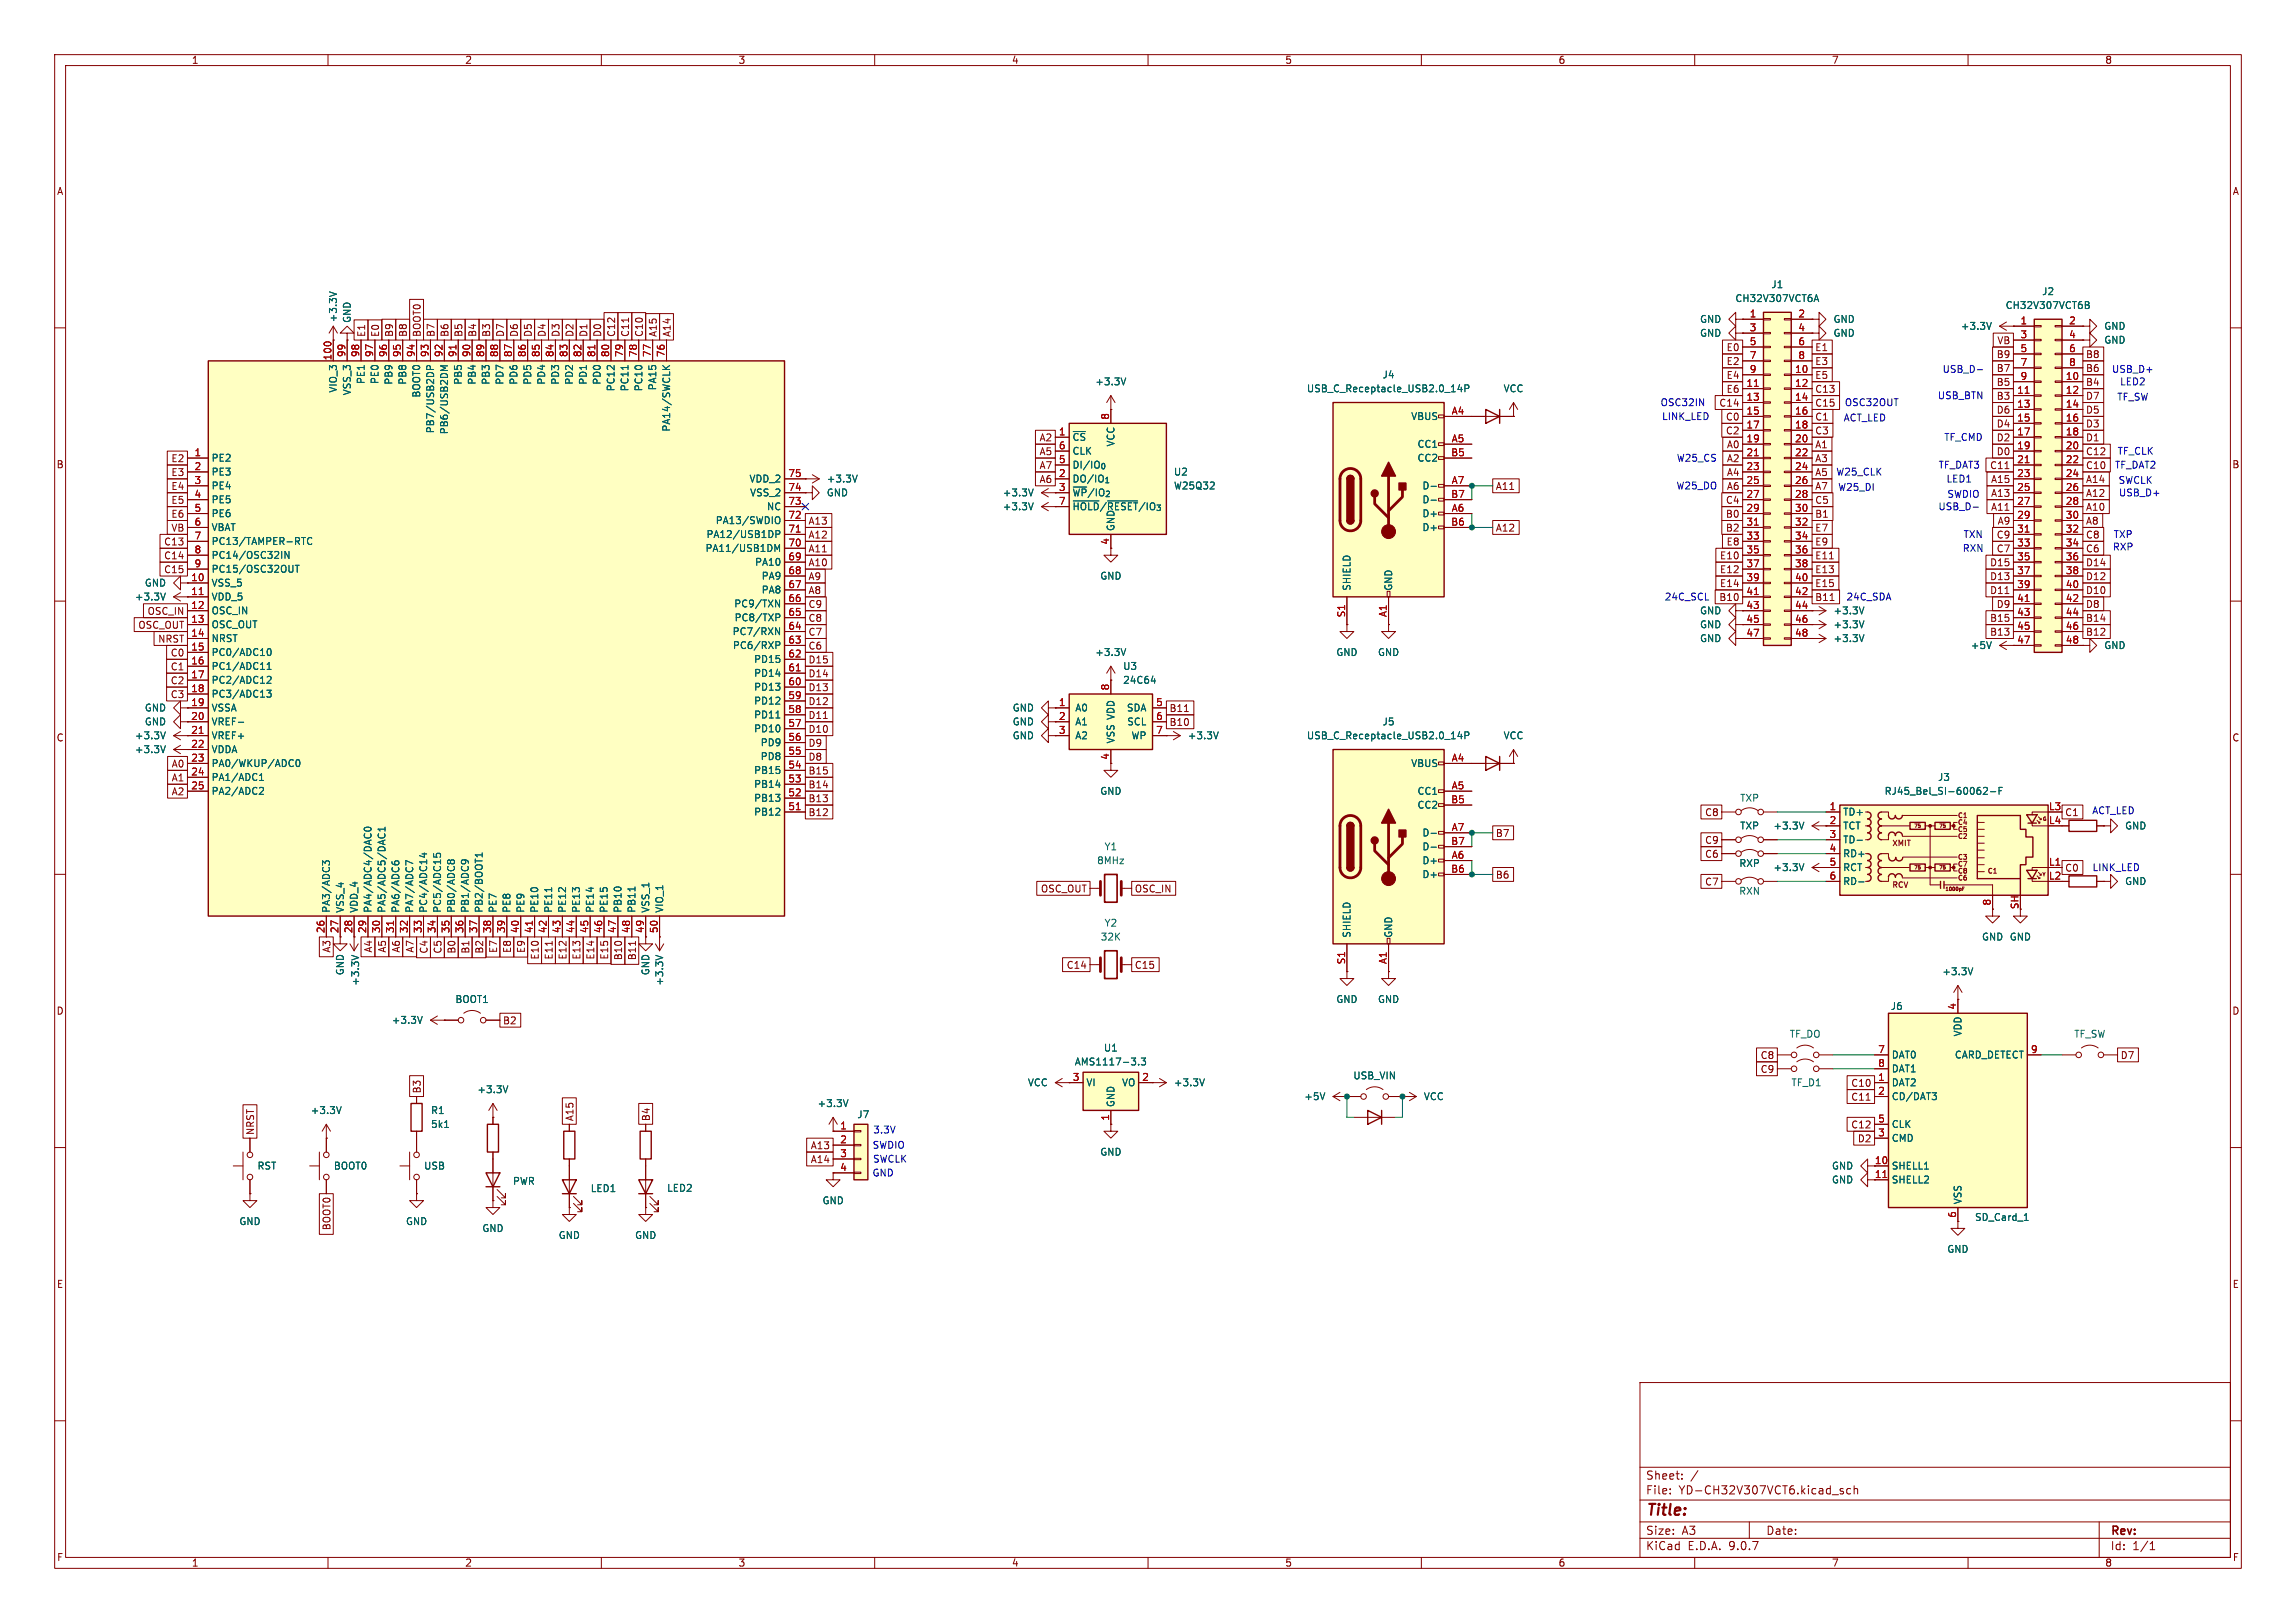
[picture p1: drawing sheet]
<svg xmlns="http://www.w3.org/2000/svg" width="420mm" height="297mm" viewBox="0 0 420 297" stroke-linecap="round" stroke-linejoin="round" font-family="sans-serif">
<defs><g id="words">
<text font-size="2.8" fill="#840000" x="301" y="277.9">Title:</text>
<g font-size="2.1" fill="#840000">
<text x="301" y="273.7">File:</text>
<text x="301" y="271">Sheet:</text>
<text x="307.1" y="273.7">YD-CH32V307VCT6.kicad_sch</text>
<text x="301" y="281.1">Size:</text>
<text x="307.6" y="281.1">A3</text>
<text x="323" y="281.1">Date:</text>
<text x="386" y="281.3">Rev:</text>
<text x="301" y="283.9">KiCad</text>
<text x="308.7" y="283.9">E.D.A.</text>
<text x="316.3" y="283.9">9.0.7</text>
<text x="386" y="283.9">Id:</text>
<text x="390.1" y="283.9">1/1</text>
</g>
<g font-size="1.8" fill="#840000">
<text x="35" y="11.9">1</text>
<text x="85" y="11.9">2</text>
<text x="135" y="11.9">3</text>
<text x="185" y="11.9">4</text>
<text x="235" y="11.9">5</text>
<text x="285" y="11.9">6</text>
<text x="335" y="11.9">7</text>
<text x="385" y="11.9">8</text>
<text x="10.3" y="35.9">A</text>
<text x="408.3" y="35.9">A</text>
<text x="67" y="61.8" transform="rotate(-90 67 61.8)">E1</text>
<text x="69.5" y="61.8" transform="rotate(-90 69.5 61.8)">E0</text>
<text x="72.1" y="61.8" transform="rotate(-90 72.1 61.8)">B9</text>
<text x="74.6" y="61.8" transform="rotate(-90 74.6 61.8)">B8</text>
<text x="77.2" y="61.8" transform="rotate(-90 77.2 61.8)">BOOT0</text>
<text x="79.7" y="61.8" transform="rotate(-90 79.7 61.8)">B7</text>
<text x="82.2" y="61.8" transform="rotate(-90 82.2 61.8)">B6</text>
<text x="84.8" y="61.8" transform="rotate(-90 84.8 61.8)">B5</text>
<text x="87.3" y="61.8" transform="rotate(-90 87.3 61.8)">B4</text>
<text x="89.9" y="61.8" transform="rotate(-90 89.9 61.8)">B3</text>
<text x="92.4" y="61.8" transform="rotate(-90 92.4 61.8)">D7</text>
<text x="94.9" y="61.8" transform="rotate(-90 94.9 61.8)">D6</text>
<text x="97.5" y="61.8" transform="rotate(-90 97.5 61.8)">D5</text>
<text x="100" y="61.8" transform="rotate(-90 100 61.8)">D4</text>
<text x="102.6" y="61.8" transform="rotate(-90 102.6 61.8)">D3</text>
<text x="105.1" y="61.8" transform="rotate(-90 105.1 61.8)">D2</text>
<text x="107.6" y="61.8" transform="rotate(-90 107.6 61.8)">D1</text>
<text x="110.2" y="61.8" transform="rotate(-90 110.2 61.8)">D0</text>
<text x="112.7" y="61.8" transform="rotate(-90 112.7 61.8)">C12</text>
<text x="115.3" y="61.8" transform="rotate(-90 115.3 61.8)">C11</text>
<text x="117.8" y="61.8" transform="rotate(-90 117.8 61.8)">C10</text>
<text x="120.3" y="61.8" transform="rotate(-90 120.3 61.8)">A15</text>
<text x="122.9" y="61.8" transform="rotate(-90 122.9 61.8)">A14</text>
<text x="315.7" y="64.5">E0</text>
<text x="331.9" y="64.5">E1</text>
<text x="365.1" y="65.7">B9</text>
<text x="365.3" y="63.2">VB</text>
<text x="381.5" y="65.7">B8</text>
<text x="315.7" y="67">E2</text>
<text x="315.7" y="69.5">E4</text>
<text x="331.9" y="67">E3</text>
<text x="331.9" y="69.5">E5</text>
<text x="365.1" y="68.3">B7</text>
<text x="365.1" y="70.8">B5</text>
<text x="381.5" y="68.3">B6</text>
<text x="381.5" y="70.8">B4</text>
<text x="314.4" y="74.6">C14</text>
<text x="315.6" y="77.2">C0</text>
<text x="315.7" y="72.1">E6</text>
<text x="331.9" y="77.2">C1</text>
<text x="331.9" y="72.1">C13</text>
<text x="331.9" y="74.6">C15</text>
<text x="365.1" y="73.3">B3</text>
<text x="365.1" y="75.9">D6</text>
<text x="381.5" y="75.9">D5</text>
<text x="381.5" y="73.3">D7</text>
<text x="190.1" y="81">A2</text>
<text x="190.1" y="83.5">A5</text>
<text x="315.6" y="79.7">C2</text>
<text x="315.8" y="82.2">A0</text>
<text x="331.9" y="79.7">C3</text>
<text x="331.9" y="82.2">A1</text>
<text x="365.1" y="81">D2</text>
<text x="365.1" y="78.4">D4</text>
<text x="365.1" y="83.5">D0</text>
<text x="381.5" y="81">D1</text>
<text x="381.5" y="78.4">D3</text>
<text x="381.5" y="83.5">C12</text>
<text x="10.3" y="85.9">B</text>
<text x="31.3" y="89.9">E4</text>
<text x="31.3" y="84.8">E2</text>
<text x="31.3" y="87.3">E3</text>
<text x="190.1" y="86">A7</text>
<text x="190.1" y="88.6">A6</text>
<text x="273.5" y="89.9">A11</text>
<text x="315.8" y="87.3">A4</text>
<text x="315.8" y="89.9">A6</text>
<text x="315.8" y="84.8">A2</text>
<text x="331.9" y="84.8">A3</text>
<text x="331.9" y="89.9">A7</text>
<text x="331.9" y="87.3">A5</text>
<text x="363.9" y="86">C11</text>
<text x="364.1" y="88.6">A15</text>
<text x="381.5" y="88.6">A14</text>
<text x="381.5" y="86">C10</text>
<text x="408.2" y="85.9">B</text>
<text x="31.3" y="92.4">E5</text>
<text x="31.3" y="94.9">E6</text>
<text x="315.6" y="94.9">B0</text>
<text x="315.6" y="92.4">C4</text>
<text x="331.9" y="92.4">C5</text>
<text x="331.9" y="94.9">B1</text>
<text x="364.1" y="93.7">A11</text>
<text x="364.1" y="91.1">A13</text>
<text x="381.5" y="91.1">A12</text>
<text x="381.5" y="93.7">A10</text>
<text x="29.9" y="100">C13</text>
<text x="31.3" y="97.5">VB</text>
<text x="147.8" y="96.2">A13</text>
<text x="147.8" y="98.7">A12</text>
<text x="147.8" y="101.3">A11</text>
<text x="202.9" y="99.8" transform="rotate(-90 202.9 99.8)">4</text>
<text x="273.5" y="97.5">A12</text>
<text x="315.6" y="97.5">B2</text>
<text x="315.7" y="100">E8</text>
<text x="331.9" y="97.5">E7</text>
<text x="331.9" y="100">E9</text>
<text x="365.1" y="101.3">C7</text>
<text x="365.1" y="98.7">C9</text>
<text x="365.3" y="96.2">A9</text>
<text x="381.5" y="98.7">C8</text>
<text x="381.5" y="101.3">C6</text>
<text x="381.5" y="96.2">A8</text>
<text x="29.9" y="105.1">C15</text>
<text x="29.9" y="102.6">C14</text>
<text x="147.8" y="103.8">A10</text>
<text x="147.8" y="106.4">A9</text>
<text x="314.5" y="107.6">E14</text>
<text x="314.5" y="105.1">E12</text>
<text x="314.5" y="102.6">E10</text>
<text x="331.9" y="105.1">E13</text>
<text x="331.9" y="102.6">E11</text>
<text x="331.9" y="107.6">E15</text>
<text x="363.9" y="103.8">D15</text>
<text x="363.9" y="106.4">D13</text>
<text x="381.5" y="103.8">D14</text>
<text x="381.5" y="106.4">D12</text>
<text x="26.9" y="112.7">OSC_IN</text>
<text x="147.8" y="114">C8</text>
<text x="147.8" y="108.9">A8</text>
<text x="147.8" y="111.4">C9</text>
<text x="314.4" y="110.2">B10</text>
<text x="331.9" y="110.2">B11</text>
<text x="363.9" y="108.9">D11</text>
<text x="363.9" y="114">B15</text>
<text x="365.1" y="111.4">D9</text>
<text x="381.5" y="114">B14</text>
<text x="381.5" y="108.9">D10</text>
<text x="381.5" y="111.4">D8</text>
<text x="25.2" y="115.3">OSC_OUT</text>
<text x="28.8" y="117.8">NRST</text>
<text x="147.8" y="119.1">C6</text>
<text x="147.8" y="116.5">C7</text>
<text x="363.9" y="116.5">B13</text>
<text x="381.5" y="116.5">B12</text>
<text x="31.1" y="125.4">C2</text>
<text x="31.1" y="122.9">C1</text>
<text x="31.1" y="120.3">C0</text>
<text x="147.8" y="121.6">D15</text>
<text x="147.8" y="124.1">D14</text>
<text x="31.1" y="128">C3</text>
<text x="147.8" y="129.2">D12</text>
<text x="147.8" y="126.7">D13</text>
<text x="147.8" y="131.8">D11</text>
<text x="193.6" y="131.8">2</text>
<text x="213.8" y="130.5">B11</text>
<text x="10.3" y="135.9">C</text>
<text x="147.8" y="136.8">D9</text>
<text x="147.8" y="134.3">D10</text>
<text x="213.8" y="133">B10</text>
<text x="408.2" y="135.9">C</text>
<text x="31.3" y="143.2">A1</text>
<text x="31.3" y="140.7">A0</text>
<text x="147.8" y="139.4">D8</text>
<text x="147.8" y="141.9">B15</text>
<text x="202.9" y="139.1" transform="rotate(-90 202.9 139.1)">4</text>
<text x="31.3" y="145.7">A2</text>
<text x="147.8" y="144.5">B14</text>
<text x="147.8" y="147">B13</text>
<text x="147.8" y="149.5">B12</text>
<text x="311.8" y="149.5">C8</text>
<text x="377.7" y="149.5">C1</text>
<text x="273.5" y="153.4">B7</text>
<text x="311.8" y="154.6">C9</text>
<text x="273.5" y="161">B6</text>
<text x="311.8" y="157.2">C6</text>
<text x="377.7" y="159.7">C0</text>
<text x="190.3" y="163.5">OSC_OUT</text>
<text x="207.5" y="163.5">OSC_IN</text>
<text x="311.8" y="162.2">C7</text>
<text x="60.6" y="174.4" transform="rotate(-90 60.6 174.4)">A3</text>
<text x="68.3" y="174.4" transform="rotate(-90 68.3 174.4)">A4</text>
<text x="70.8" y="174.4" transform="rotate(-90 70.8 174.4)">A5</text>
<text x="73.3" y="174.4" transform="rotate(-90 73.3 174.4)">A6</text>
<text x="75.9" y="174.4" transform="rotate(-90 75.9 174.4)">A7</text>
<text x="78.4" y="174.6" transform="rotate(-90 78.4 174.6)">C4</text>
<text x="81" y="174.6" transform="rotate(-90 81 174.6)">C5</text>
<text x="83.5" y="174.6" transform="rotate(-90 83.5 174.6)">B0</text>
<text x="86" y="174.6" transform="rotate(-90 86 174.6)">B1</text>
<text x="88.6" y="174.6" transform="rotate(-90 88.6 174.6)">B2</text>
<text x="91.1" y="174.5" transform="rotate(-90 91.1 174.5)">E7</text>
<text x="93.7" y="174.5" transform="rotate(-90 93.7 174.5)">E8</text>
<text x="96.2" y="174.5" transform="rotate(-90 96.2 174.5)">E9</text>
<text x="98.7" y="175.7" transform="rotate(-90 98.7 175.7)">E10</text>
<text x="101.3" y="175.7" transform="rotate(-90 101.3 175.7)">E11</text>
<text x="103.8" y="175.7" transform="rotate(-90 103.8 175.7)">E12</text>
<text x="106.4" y="175.7" transform="rotate(-90 106.4 175.7)">E13</text>
<text x="108.9" y="175.7" transform="rotate(-90 108.9 175.7)">E14</text>
<text x="111.4" y="175.7" transform="rotate(-90 111.4 175.7)">E15</text>
<text x="114" y="175.8" transform="rotate(-90 114 175.8)">B10</text>
<text x="116.5" y="175.8" transform="rotate(-90 116.5 175.8)">B11</text>
<text x="195" y="177.5">C14</text>
<text x="207.5" y="177.5">C15</text>
<text x="10.3" y="185.9">D</text>
<text x="408.2" y="185.9">D</text>
<text x="91.9" y="187.6">B2</text>
<text x="322" y="196.5">C9</text>
<text x="322" y="194">C8</text>
<text x="387.8" y="194">D7</text>
<text x="77.2" y="200.2" transform="rotate(-90 77.2 200.2)">B3</text>
<text x="338.5" y="199.1">C10</text>
<text x="338.5" y="201.6">C11</text>
<text x="46.7" y="207.8" transform="rotate(-90 46.7 207.8)">NRST</text>
<text x="105.1" y="205.3" transform="rotate(-90 105.1 205.3)">A15</text>
<text x="119.1" y="205.3" transform="rotate(-90 119.1 205.3)">B4</text>
<text x="338.5" y="206.7">C12</text>
<text x="339.7" y="209.2">D2</text>
<text x="148.2" y="210.5">A13</text>
<text x="148.2" y="213">A14</text>
<text x="342.9" y="213.1">10</text>
<text x="342.9" y="215.6">11</text>
<text x="60.6" y="225.2" transform="rotate(-90 60.6 225.2)">BOOT0</text>
<text x="10.3" y="235.9">E</text>
<text x="408.3" y="235.9">E</text>
<text x="10.3" y="285.9">F</text>
<text x="35" y="286.9">1</text>
<text x="85" y="286.9">2</text>
<text x="135" y="286.9">3</text>
<text x="185" y="286.9">4</text>
<text x="235" y="286.9">5</text>
<text x="285" y="286.9">6</text>
<text x="335" y="286.9">7</text>
<text x="385" y="286.9">8</text>
<text x="408.3" y="285.9">F</text>
</g>
<g font-size="1.8" fill="#006464">
<text x="323.9" y="52.9">J1</text>
<text x="61.8" y="59.1" transform="rotate(-90 61.8 59.1)">+3.3V</text>
<text x="64.4" y="59.2" transform="rotate(-90 64.4 59.2)">GND</text>
<text x="310.9" y="59.3">GND</text>
<text x="317.3" y="55.5">CH32V307VCT6A</text>
<text x="335.3" y="59.3">GND</text>
<text x="366.8" y="56.7">CH32V307VCT6B</text>
<text x="373.5" y="54.2">J2</text>
<text x="310.9" y="61.8">GND</text>
<text x="335.3" y="61.8">GND</text>
<text x="358.6" y="60.6">+3.3V</text>
<text x="384.8" y="63.1">GND</text>
<text x="384.8" y="60.6">GND</text>
<text x="61.8" y="72" transform="rotate(-90 61.8 72)">VIO_3</text>
<text x="66.9" y="70.4" transform="rotate(-90 66.9 70.4)">PE1</text>
<text x="69.4" y="70.4" transform="rotate(-90 69.4 70.4)">PE0</text>
<text x="72" y="70.5" transform="rotate(-90 72 70.5)">PB9</text>
<text x="74.5" y="70.5" transform="rotate(-90 74.5 70.5)">PB8</text>
<text x="84.7" y="70.5" transform="rotate(-90 84.7 70.5)">PB5</text>
<text x="87.2" y="70.5" transform="rotate(-90 87.2 70.5)">PB4</text>
<text x="89.8" y="70.5" transform="rotate(-90 89.8 70.5)">PB3</text>
<text x="92.3" y="70.5" transform="rotate(-90 92.3 70.5)">PD7</text>
<text x="94.8" y="70.5" transform="rotate(-90 94.8 70.5)">PD6</text>
<text x="97.4" y="70.5" transform="rotate(-90 97.4 70.5)">PD5</text>
<text x="99.9" y="70.5" transform="rotate(-90 99.9 70.5)">PD4</text>
<text x="102.5" y="70.5" transform="rotate(-90 102.5 70.5)">PD3</text>
<text x="105" y="70.5" transform="rotate(-90 105 70.5)">PD2</text>
<text x="107.5" y="70.5" transform="rotate(-90 107.5 70.5)">PD1</text>
<text x="110.1" y="70.5" transform="rotate(-90 110.1 70.5)">PD0</text>
<text x="112.6" y="71.7" transform="rotate(-90 112.6 71.7)">PC12</text>
<text x="115.2" y="71.7" transform="rotate(-90 115.2 71.7)">PC11</text>
<text x="117.7" y="71.7" transform="rotate(-90 117.7 71.7)">PC10</text>
<text x="120.2" y="71.5" transform="rotate(-90 120.2 71.5)">PA15</text>
<text x="200.3" y="70.7">+3.3V</text>
<text x="239" y="72">USB_C_Receptacle_USB2.0_14P</text>
<text x="252.8" y="69.4">J4</text>
<text x="274.9" y="72">VCC</text>
<text x="64.4" y="72.4" transform="rotate(-90 64.4 72.4)">VSS_3</text>
<text x="77.1" y="72.9" transform="rotate(-90 77.1 72.9)">BOOT0</text>
<text x="258" y="77.1">VBUS</text>
<text x="79.6" y="79.4" transform="rotate(-90 79.6 79.4)">PB7/USB2DP</text>
<text x="82.1" y="79.6" transform="rotate(-90 82.1 79.6)">PB6/USB2DM</text>
<text x="122.8" y="79.1" transform="rotate(-90 122.8 79.1)">PA14/SWCLK</text>
<text x="196.1" y="80.9">~{CS}</text>
<text x="196.1" y="83.4">CLK</text>
<text x="204.1" y="81.8" transform="rotate(-90 204.1 81.8)">VCC</text>
<text x="259.2" y="82.1">CC1</text>
<text x="38.6" y="84.7">PE2</text>
<text x="38.6" y="87.2">PE3</text>
<text x="38.6" y="89.8">PE4</text>
<text x="137" y="88.5">VDD_2</text>
<text x="151.1" y="88.5">+3.3V</text>
<text x="196.1" y="86">DI/IO_{0}</text>
<text x="196.1" y="88.5">DO/IO_{1}</text>
<text x="214.6" y="89.8">W25Q32</text>
<text x="214.6" y="87.2">U2</text>
<text x="259.2" y="84.7">CC2</text>
<text x="260.1" y="89.8">D-</text>
<text x="38.6" y="92.3">PE5</text>
<text x="38.6" y="94.8">PE6</text>
<text x="137.1" y="91">VSS_2</text>
<text x="140.2" y="93.6">NC</text>
<text x="151.1" y="91">GND</text>
<text x="183.3" y="93.6">+3.3V</text>
<text x="183.3" y="91">+3.3V</text>
<text x="196.1" y="91">~{WP}/IO_{2}</text>
<text x="196.1" y="93.6">~{HOLD}/~{RESET}/IO_{3}</text>
<text x="260.1" y="92.3">D-</text>
<text x="260.1" y="94.8">D+</text>
<text x="38.6" y="97.4">VBAT</text>
<text x="38.6" y="99.9">PC13/TAMPER-RTC</text>
<text x="128.9" y="101.2">PA11/USB1DM</text>
<text x="129.1" y="98.7">PA12/USB1DP</text>
<text x="130.8" y="96.1">PA13/SWDIO</text>
<text x="204.1" y="97.3" transform="rotate(-90 204.1 97.3)">GND</text>
<text x="260.1" y="97.4">D+</text>
<text x="26.4" y="107.5">GND</text>
<text x="38.6" y="102.5">PC14/OSC32IN</text>
<text x="38.6" y="105">PC15/OSC32OUT</text>
<text x="38.6" y="107.5">VSS_5</text>
<text x="138" y="103.7">PA10</text>
<text x="139.2" y="106.3">PA9</text>
<text x="201.2" y="106.3">GND</text>
<text x="24.6" y="110.1">+3.3V</text>
<text x="38.6" y="110.1">VDD_5</text>
<text x="38.6" y="112.6">OSC_IN</text>
<text x="134.2" y="111.4">PC9/TXN</text>
<text x="134.3" y="113.9">PC8/TXP</text>
<text x="139.2" y="108.8">PA8</text>
<text x="247.2" y="108.2" transform="rotate(-90 247.2 108.2)">SHIELD</text>
<text x="254.9" y="108.2" transform="rotate(-90 254.9 108.2)">GND</text>
<text x="310.9" y="112.6">GND</text>
<text x="335.3" y="112.6">+3.3V</text>
<text x="38.6" y="115.2">OSC_OUT</text>
<text x="38.6" y="117.7">NRST</text>
<text x="133.9" y="116.4">PC7/RXN</text>
<text x="134" y="119">PC6/RXP</text>
<text x="310.9" y="117.7">GND</text>
<text x="310.9" y="115.2">GND</text>
<text x="335.3" y="117.7">+3.3V</text>
<text x="335.3" y="115.2">+3.3V</text>
<text x="360.4" y="119">+5V</text>
<text x="384.8" y="119">GND</text>
<text x="38.6" y="120.2">PC0/ADC10</text>
<text x="38.6" y="122.8">PC1/ADC11</text>
<text x="38.6" y="125.3">PC2/ADC12</text>
<text x="137.8" y="121.5">PD15</text>
<text x="137.8" y="124.1">PD14</text>
<text x="200.3" y="120.2">+3.3V</text>
<text x="205.4" y="122.8">U3</text>
<text x="205.4" y="125.3">24C64</text>
<text x="244.3" y="120.2">GND</text>
<text x="252" y="120.2">GND</text>
<text x="26.4" y="130.4">GND</text>
<text x="38.6" y="127.9">PC3/ADC13</text>
<text x="38.6" y="130.4">VSSA</text>
<text x="137.8" y="126.6">PD13</text>
<text x="137.8" y="129.1">PD12</text>
<text x="137.8" y="131.7">PD11</text>
<text x="185.1" y="130.4">GND</text>
<text x="196.6" y="130.4">A0</text>
<text x="206" y="130.4">SDA</text>
<text x="24.6" y="135.5">+3.3V</text>
<text x="26.4" y="132.9">GND</text>
<text x="38.6" y="132.9">VREF-</text>
<text x="38.6" y="135.5">VREF+</text>
<text x="137.8" y="134.2">PD10</text>
<text x="139" y="136.8">PD9</text>
<text x="185.1" y="132.9">GND</text>
<text x="185.1" y="135.5">GND</text>
<text x="196.6" y="132.9">A1</text>
<text x="196.6" y="135.5">A2</text>
<text x="204.1" y="136.1" transform="rotate(-90 204.1 136.1)">VSS VDD</text>
<text x="206.1" y="132.9">SCL</text>
<text x="206.9" y="135.5">WP</text>
<text x="217.2" y="135.5">+3.3V</text>
<text x="239" y="135.5">USB_C_Receptacle_USB2.0_14P</text>
<text x="252.8" y="132.9">J5</text>
<text x="274.9" y="135.5">VCC</text>
<text x="24.6" y="138">+3.3V</text>
<text x="38.6" y="138">VDDA</text>
<text x="38.6" y="140.6">PA0/WKUP/ADC0</text>
<text x="38.6" y="143.1">PA1/ADC1</text>
<text x="137.8" y="141.8">PB15</text>
<text x="139" y="139.3">PD8</text>
<text x="258" y="140.6">VBUS</text>
<text x="354.4" y="143.1">J3</text>
<text x="38.6" y="145.6">PA2/ADC2</text>
<text x="137.8" y="144.4">PB14</text>
<text x="137.8" y="146.9">PB13</text>
<text x="137.8" y="149.5">PB12</text>
<text x="201.2" y="145.6">GND</text>
<text x="259.2" y="145.6">CC1</text>
<text x="259.2" y="148.2">CC2</text>
<text x="318.2" y="146.9">TXP</text>
<text x="337.1" y="149.5">TD+</text>
<text x="344.6" y="145.6">RJ45_Bel_SI-60062-F</text>
<text x="201.9" y="155.8">Y1</text>
<text x="260.1" y="153.3">D-</text>
<text x="260.1" y="155.8">D-</text>
<text x="318.2" y="152">TXP</text>
<text x="324.3" y="152">+3.3V</text>
<text x="337.1" y="152">TCT</text>
<text x="337.1" y="154.5">TD-</text>
<text x="388.6" y="152">GND</text>
<text x="200.6" y="158.3">8MHz</text>
<text x="260.1" y="158.3">D+</text>
<text x="260.1" y="160.9">D+</text>
<text x="318.1" y="158.9">RXP</text>
<text x="324.3" y="159.6">+3.3V</text>
<text x="337.1" y="157.1">RD+</text>
<text x="337.1" y="159.6">RCT</text>
<text x="60.6" y="167.1" transform="rotate(-90 60.6 167.1)">PA3/ADC3</text>
<text x="63.1" y="167.1" transform="rotate(-90 63.1 167.1)">VSS_4</text>
<text x="65.6" y="167.1" transform="rotate(-90 65.6 167.1)">VDD_4</text>
<text x="68.2" y="167.1" transform="rotate(-90 68.2 167.1)">PA4/ADC4/DAC0</text>
<text x="70.7" y="167.1" transform="rotate(-90 70.7 167.1)">PA5/ADC5/DAC1</text>
<text x="73.3" y="167.1" transform="rotate(-90 73.3 167.1)">PA6/ADC6</text>
<text x="75.8" y="167.1" transform="rotate(-90 75.8 167.1)">PA7/ADC7</text>
<text x="78.3" y="167.1" transform="rotate(-90 78.3 167.1)">PC4/ADC14</text>
<text x="80.9" y="167.1" transform="rotate(-90 80.9 167.1)">PC5/ADC15</text>
<text x="83.4" y="167.1" transform="rotate(-90 83.4 167.1)">PB0/ADC8</text>
<text x="86" y="167.1" transform="rotate(-90 86 167.1)">PB1/ADC9</text>
<text x="88.5" y="167.1" transform="rotate(-90 88.5 167.1)">PB2/BOOT1</text>
<text x="91" y="167.1" transform="rotate(-90 91 167.1)">PE7</text>
<text x="93.6" y="167.1" transform="rotate(-90 93.6 167.1)">PE8</text>
<text x="96.1" y="167.1" transform="rotate(-90 96.1 167.1)">PE9</text>
<text x="98.7" y="167.1" transform="rotate(-90 98.7 167.1)">PE10</text>
<text x="101.2" y="167.1" transform="rotate(-90 101.2 167.1)">PE11</text>
<text x="103.7" y="167.1" transform="rotate(-90 103.7 167.1)">PE12</text>
<text x="106.3" y="167.1" transform="rotate(-90 106.3 167.1)">PE13</text>
<text x="108.8" y="167.1" transform="rotate(-90 108.8 167.1)">PE14</text>
<text x="111.4" y="167.1" transform="rotate(-90 111.4 167.1)">PE15</text>
<text x="113.9" y="167.1" transform="rotate(-90 113.9 167.1)">PB10</text>
<text x="116.4" y="167.1" transform="rotate(-90 116.4 167.1)">PB11</text>
<text x="119" y="167.1" transform="rotate(-90 119 167.1)">VSS_1</text>
<text x="121.5" y="167.1" transform="rotate(-90 121.5 167.1)">VIO_1</text>
<text x="318" y="163.9">RXN</text>
<text x="337.1" y="162.2">RD-</text>
<text x="388.6" y="162.2">GND</text>
<text x="201.3" y="172.3">32K</text>
<text x="201.9" y="169.8">Y2</text>
<text x="247.2" y="171.7" transform="rotate(-90 247.2 171.7)">SHIELD</text>
<text x="254.9" y="171.7" transform="rotate(-90 254.9 171.7)">GND</text>
<text x="362.5" y="172.3">GND GND</text>
<text x="63.1" y="178.6" transform="rotate(-90 63.1 178.6)">GND</text>
<text x="119" y="178.6" transform="rotate(-90 119 178.6)">GND</text>
<text x="355.2" y="178.7">+3.3V</text>
<text x="65.9" y="180.5" transform="rotate(-90 65.9 180.5)">+3.3V</text>
<text x="83.2" y="183.7">BOOT1</text>
<text x="121.5" y="180.5" transform="rotate(-90 121.5 180.5)">+3.3V</text>
<text x="244.3" y="183.7">GND</text>
<text x="252" y="183.7">GND</text>
<text x="345.8" y="185">J6</text>
<text x="71.6" y="187.6">+3.3V</text>
<text x="327.3" y="190.1">TF_DO</text>
<text x="359" y="189.8" transform="rotate(-90 359 189.8)">VDD</text>
<text x="379.3" y="190.1">TF_SW</text>
<text x="196.5" y="195.2">AMS1117-3.3</text>
<text x="201.8" y="192.6">U1</text>
<text x="247.5" y="197.7">USB_VIN</text>
<text x="345.9" y="193.9">DAT0</text>
<text x="345.9" y="196.4">DAT1</text>
<text x="357.5" y="193.9">CARD_DETECT</text>
<text x="87.2" y="200.3">+3.3V</text>
<text x="149.5" y="202.8">+3.3V</text>
<text x="187.9" y="199">VCC</text>
<text x="198.6" y="199">VI</text>
<text x="204.1" y="202.7" transform="rotate(-90 204.1 202.7)">GND</text>
<text x="205.1" y="199">VO</text>
<text x="214.6" y="199">+3.3V</text>
<text x="238.5" y="201.5">+5V</text>
<text x="260.4" y="201.5">VCC</text>
<text x="327.6" y="199">TF_D1</text>
<text x="345.9" y="199">DAT2</text>
<text x="345.9" y="201.5">CD/DAT3</text>
<text x="56.7" y="204.1">+3.3V</text>
<text x="78.7" y="204.1">R1</text>
<text x="78.7" y="206.6">5k1</text>
<text x="156.7" y="204.8">J7</text>
<text x="345.9" y="206.6">CLK</text>
<text x="345.9" y="209.1">CMD</text>
<text x="47" y="214.2">RST</text>
<text x="61" y="214.2">BOOT0</text>
<text x="77.5" y="214.2">USB</text>
<text x="201.2" y="211.7">GND</text>
<text x="335" y="214.2">GND</text>
<text x="345.9" y="214.2">SHELL1</text>
<text x="93.7" y="217">PWR</text>
<text x="108" y="218.4">LED1</text>
<text x="121.9" y="218.3">LED2</text>
<text x="150.4" y="220.6">GND</text>
<text x="335" y="216.8">GND</text>
<text x="345.9" y="216.8">SHELL2</text>
<text x="359" y="220.5" transform="rotate(-90 359 220.5)">VSS</text>
<text x="43.7" y="224.4">GND</text>
<text x="74.2" y="224.4">GND</text>
<text x="88.1" y="225.7">GND</text>
<text x="102.1" y="226.9">GND</text>
<text x="116.1" y="226.9">GND</text>
<text x="361.2" y="223.6">SD_Card_1</text>
<text x="356.1" y="229.5">GND</text>
</g>
<g font-size="1.8" fill="#a90000">
<text x="320" y="58.2">1</text>
<text x="328.9" y="58.2">2</text>
<text x="369.5" y="59.4">1</text>
<text x="378.4" y="59.4">2</text>
<text x="63.2" y="65.4" transform="rotate(-90 63.2 65.4)">99</text>
<text x="65.8" y="65.4" transform="rotate(-90 65.8 65.4)">98</text>
<text x="68.3" y="65.4" transform="rotate(-90 68.3 65.4)">97</text>
<text x="70.9" y="65.4" transform="rotate(-90 70.9 65.4)">96</text>
<text x="73.4" y="65.4" transform="rotate(-90 73.4 65.4)">95</text>
<text x="75.9" y="65.4" transform="rotate(-90 75.9 65.4)">94</text>
<text x="78.5" y="65.4" transform="rotate(-90 78.5 65.4)">93</text>
<text x="81" y="65.4" transform="rotate(-90 81 65.4)">92</text>
<text x="83.6" y="65.4" transform="rotate(-90 83.6 65.4)">91</text>
<text x="86.1" y="65.4" transform="rotate(-90 86.1 65.4)">90</text>
<text x="88.6" y="65.4" transform="rotate(-90 88.6 65.4)">89</text>
<text x="91.2" y="65.4" transform="rotate(-90 91.2 65.4)">88</text>
<text x="93.7" y="65.4" transform="rotate(-90 93.7 65.4)">87</text>
<text x="96.3" y="65.4" transform="rotate(-90 96.3 65.4)">86</text>
<text x="98.8" y="65.4" transform="rotate(-90 98.8 65.4)">85</text>
<text x="101.3" y="65.4" transform="rotate(-90 101.3 65.4)">84</text>
<text x="103.9" y="65.4" transform="rotate(-90 103.9 65.4)">83</text>
<text x="106.4" y="65.4" transform="rotate(-90 106.4 65.4)">82</text>
<text x="109" y="65.4" transform="rotate(-90 109 65.4)">81</text>
<text x="111.5" y="65.4" transform="rotate(-90 111.5 65.4)">80</text>
<text x="114" y="65.4" transform="rotate(-90 114 65.4)">79</text>
<text x="116.6" y="65.4" transform="rotate(-90 116.6 65.4)">78</text>
<text x="119.1" y="65.4" transform="rotate(-90 119.1 65.4)">77</text>
<text x="121.7" y="65.4" transform="rotate(-90 121.7 65.4)">76</text>
<text x="320" y="60.7">3</text>
<text x="320" y="63.2">5</text>
<text x="320" y="65.8">7</text>
<text x="328.9" y="60.7">4</text>
<text x="328.9" y="63.2">6</text>
<text x="328.9" y="65.8">8</text>
<text x="369.5" y="62">3</text>
<text x="369.5" y="64.5">5</text>
<text x="378.4" y="62">4</text>
<text x="378.4" y="64.5">6</text>
<text x="60.7" y="66.1" transform="rotate(-90 60.7 66.1)">100</text>
<text x="319.4" y="70.9">11</text>
<text x="320" y="68.3">9</text>
<text x="328.3" y="68.3">10</text>
<text x="328.3" y="70.9">12</text>
<text x="369.5" y="67.1">7</text>
<text x="369.5" y="69.6">9</text>
<text x="377.8" y="69.6">10</text>
<text x="378.4" y="67.1">8</text>
<text x="202.9" y="76.9" transform="rotate(-90 202.9 76.9)">8</text>
<text x="265.4" y="75.9">A4</text>
<text x="319.4" y="73.4">13</text>
<text x="319.4" y="75.9">15</text>
<text x="328.3" y="73.4">14</text>
<text x="328.3" y="75.9">16</text>
<text x="368.9" y="72.1">11</text>
<text x="368.9" y="74.7">13</text>
<text x="368.9" y="77.2">15</text>
<text x="377.8" y="72.1">12</text>
<text x="377.8" y="74.7">14</text>
<text x="377.8" y="77.2">16</text>
<text x="35.5" y="83.6">1</text>
<text x="193.6" y="79.8">1</text>
<text x="193.6" y="82.3">6</text>
<text x="265.4" y="83.6">B5</text>
<text x="265.4" y="81">A5</text>
<text x="319.4" y="78.5">17</text>
<text x="319.4" y="81">19</text>
<text x="319.4" y="83.6">21</text>
<text x="328.3" y="78.5">18</text>
<text x="328.3" y="81">20</text>
<text x="328.3" y="83.6">22</text>
<text x="368.9" y="79.8">17</text>
<text x="368.9" y="82.3">19</text>
<text x="377.8" y="79.8">18</text>
<text x="377.8" y="82.3">20</text>
<text x="35.5" y="86.1">2</text>
<text x="35.5" y="88.6">3</text>
<text x="144.1" y="87.4">75</text>
<text x="144.1" y="89.9">74</text>
<text x="193.6" y="84.8">5</text>
<text x="193.6" y="87.4">2</text>
<text x="193.6" y="89.9">3</text>
<text x="265.4" y="88.6">A7</text>
<text x="319.4" y="86.1">23</text>
<text x="319.4" y="88.6">25</text>
<text x="328.3" y="86.1">24</text>
<text x="328.3" y="88.6">26</text>
<text x="368.9" y="84.8">21</text>
<text x="368.9" y="87.4">23</text>
<text x="368.9" y="89.9">25</text>
<text x="377.8" y="84.8">22</text>
<text x="377.8" y="87.4">24</text>
<text x="377.8" y="89.9">26</text>
<text x="35.5" y="91.2">4</text>
<text x="35.5" y="93.7">5</text>
<text x="144.1" y="92.5">73</text>
<text x="144.1" y="95">72</text>
<text x="193.6" y="92.5">7</text>
<text x="265.4" y="91.2">B7</text>
<text x="265.4" y="93.7">A6</text>
<text x="319.4" y="91.2">27</text>
<text x="319.4" y="93.7">29</text>
<text x="328.3" y="91.2">28</text>
<text x="328.3" y="93.7">30</text>
<text x="368.9" y="92.5">27</text>
<text x="368.9" y="95">29</text>
<text x="377.8" y="92.5">28</text>
<text x="377.8" y="95">30</text>
<text x="35.5" y="96.3">6</text>
<text x="35.5" y="98.8">7</text>
<text x="35.5" y="101.3">8</text>
<text x="144.1" y="97.5">71</text>
<text x="144.1" y="100.1">70</text>
<text x="265.4" y="96.3">B6</text>
<text x="319.4" y="96.3">31</text>
<text x="319.4" y="98.8">33</text>
<text x="319.4" y="101.3">35</text>
<text x="328.3" y="96.3">32</text>
<text x="328.3" y="98.8">34</text>
<text x="328.3" y="101.3">36</text>
<text x="368.9" y="97.5">31</text>
<text x="368.9" y="100.1">33</text>
<text x="377.8" y="97.5">32</text>
<text x="377.8" y="100.1">34</text>
<text x="34.9" y="106.4">10</text>
<text x="35.5" y="103.9">9</text>
<text x="144.1" y="102.6">69</text>
<text x="144.1" y="105.2">68</text>
<text x="144.1" y="107.7">67</text>
<text x="319.4" y="103.9">37</text>
<text x="319.4" y="106.4">39</text>
<text x="328.3" y="103.9">38</text>
<text x="328.3" y="106.4">40</text>
<text x="368.9" y="102.6">35</text>
<text x="368.9" y="105.2">37</text>
<text x="368.9" y="107.7">39</text>
<text x="377.8" y="102.6">36</text>
<text x="377.8" y="105.2">38</text>
<text x="377.8" y="107.7">40</text>
<text x="34.9" y="109">11</text>
<text x="34.9" y="111.5">12</text>
<text x="144.1" y="110.2">66</text>
<text x="144.1" y="112.8">65</text>
<text x="246.1" y="113.1" transform="rotate(-90 246.1 113.1)">S1</text>
<text x="253.7" y="113" transform="rotate(-90 253.7 113)">A1</text>
<text x="319.4" y="109">41</text>
<text x="319.4" y="111.5">43</text>
<text x="328.3" y="109">42</text>
<text x="328.3" y="111.5">44</text>
<text x="368.9" y="110.2">41</text>
<text x="368.9" y="112.8">43</text>
<text x="377.8" y="110.2">42</text>
<text x="377.8" y="112.8">44</text>
<text x="34.9" y="114">13</text>
<text x="34.9" y="116.6">14</text>
<text x="34.9" y="119.1">15</text>
<text x="144.1" y="115.3">64</text>
<text x="144.1" y="117.9">63</text>
<text x="319.4" y="114">45</text>
<text x="319.4" y="116.6">47</text>
<text x="328.3" y="114">46</text>
<text x="328.3" y="116.6">48</text>
<text x="368.9" y="115.3">45</text>
<text x="368.9" y="117.9">47</text>
<text x="377.8" y="115.3">46</text>
<text x="377.8" y="117.9">48</text>
<text x="34.9" y="121.7">16</text>
<text x="34.9" y="124.2">17</text>
<text x="144.1" y="120.4">62</text>
<text x="144.1" y="122.9">61</text>
<text x="144.1" y="125.5">60</text>
<text x="34.9" y="126.7">18</text>
<text x="34.9" y="129.3">19</text>
<text x="34.9" y="131.8">20</text>
<text x="144.1" y="128">59</text>
<text x="144.1" y="130.6">58</text>
<text x="193.6" y="129.3">1</text>
<text x="202.9" y="126.4" transform="rotate(-90 202.9 126.4)">8</text>
<text x="211.4" y="129.3">5</text>
<text x="211.4" y="131.8">6</text>
<text x="34.9" y="134.4">21</text>
<text x="34.9" y="136.9">22</text>
<text x="144.1" y="133.1">57</text>
<text x="144.1" y="135.6">56</text>
<text x="193.6" y="134.4">3</text>
<text x="211.4" y="134.4">7</text>
<text x="34.9" y="139.4">23</text>
<text x="34.9" y="142">24</text>
<text x="144.1" y="138.2">55</text>
<text x="144.1" y="140.7">54</text>
<text x="144.1" y="143.3">53</text>
<text x="265.4" y="139.4">A4</text>
<text x="34.9" y="144.5">25</text>
<text x="144.1" y="145.8">52</text>
<text x="144.1" y="148.3">51</text>
<text x="265.4" y="147.1">B5</text>
<text x="265.4" y="144.5">A5</text>
<text x="334.6" y="148.3">1</text>
<text x="374.7" y="148.3">L3</text>
<text x="265.4" y="154.7">B7</text>
<text x="265.4" y="152.1">A7</text>
<text x="334.6" y="150.9">2</text>
<text x="334.6" y="153.4">3</text>
<text x="334.6" y="156">4</text>
<text x="374.7" y="150.9">L4</text>
<text x="265.4" y="159.8">B6</text>
<text x="265.4" y="157.2">A6</text>
<text x="334.6" y="158.5">5</text>
<text x="334.6" y="161">6</text>
<text x="374.7" y="158.5">L1</text>
<text x="374.7" y="161">L2</text>
<text x="364.2" y="165.8" transform="rotate(-90 364.2 165.8)">8</text>
<text x="369.3" y="166.5" transform="rotate(-90 369.3 166.5)">SH</text>
<text x="59.4" y="170.9" transform="rotate(-90 59.4 170.9)">26</text>
<text x="62" y="170.9" transform="rotate(-90 62 170.9)">27</text>
<text x="64.5" y="170.9" transform="rotate(-90 64.5 170.9)">28</text>
<text x="67.1" y="170.9" transform="rotate(-90 67.1 170.9)">29</text>
<text x="69.6" y="170.9" transform="rotate(-90 69.6 170.9)">30</text>
<text x="72.1" y="170.9" transform="rotate(-90 72.1 170.9)">31</text>
<text x="74.7" y="170.9" transform="rotate(-90 74.7 170.9)">32</text>
<text x="77.2" y="170.9" transform="rotate(-90 77.2 170.9)">33</text>
<text x="79.8" y="170.9" transform="rotate(-90 79.8 170.9)">34</text>
<text x="82.3" y="170.9" transform="rotate(-90 82.3 170.9)">35</text>
<text x="84.8" y="170.9" transform="rotate(-90 84.8 170.9)">36</text>
<text x="87.4" y="170.9" transform="rotate(-90 87.4 170.9)">37</text>
<text x="89.9" y="170.9" transform="rotate(-90 89.9 170.9)">38</text>
<text x="92.5" y="170.9" transform="rotate(-90 92.5 170.9)">39</text>
<text x="95" y="170.9" transform="rotate(-90 95 170.9)">40</text>
<text x="97.5" y="170.9" transform="rotate(-90 97.5 170.9)">41</text>
<text x="100.1" y="170.9" transform="rotate(-90 100.1 170.9)">42</text>
<text x="102.6" y="170.9" transform="rotate(-90 102.6 170.9)">43</text>
<text x="105.2" y="170.9" transform="rotate(-90 105.2 170.9)">44</text>
<text x="107.7" y="170.9" transform="rotate(-90 107.7 170.9)">45</text>
<text x="110.2" y="170.9" transform="rotate(-90 110.2 170.9)">46</text>
<text x="112.8" y="170.9" transform="rotate(-90 112.8 170.9)">47</text>
<text x="115.3" y="170.9" transform="rotate(-90 115.3 170.9)">48</text>
<text x="117.9" y="170.9" transform="rotate(-90 117.9 170.9)">49</text>
<text x="120.4" y="170.9" transform="rotate(-90 120.4 170.9)">50</text>
<text x="246.1" y="176.6" transform="rotate(-90 246.1 176.6)">S1</text>
<text x="253.7" y="176.5" transform="rotate(-90 253.7 176.5)">A1</text>
<text x="357.9" y="184.9" transform="rotate(-90 357.9 184.9)">4</text>
<text x="196.1" y="197.9">3</text>
<text x="208.8" y="197.9">2</text>
<text x="343.5" y="192.8">7</text>
<text x="343.5" y="195.3">8</text>
<text x="343.5" y="197.9">1</text>
<text x="371.4" y="192.8">9</text>
<text x="343.5" y="200.4">2</text>
<text x="153.6" y="206.8">1</text>
<text x="153.6" y="209.3">2</text>
<text x="202.9" y="205.2" transform="rotate(-90 202.9 205.2)">1</text>
<text x="343.5" y="205.5">5</text>
<text x="343.5" y="208">3</text>
<text x="153.6" y="211.8">3</text>
<text x="153.6" y="214.4">4</text>
<text x="357.9" y="223" transform="rotate(-90 357.9 223)">6</text>
</g>
<g font-size="1.8" fill="#0000c2">
<text x="355.2" y="68.4">USB_D-</text>
<text x="386.2" y="68.4">USB_D+</text>
<text x="387.7" y="70.7">LED2</text>
<text x="303.7" y="74.5">OSC32IN</text>
<text x="303.9" y="77.1">LINK_LED</text>
<text x="337.1" y="77.3">ACT_LED</text>
<text x="337.4" y="74.5">OSC32OUT</text>
<text x="354.4" y="73.3">USB_BTN</text>
<text x="387.2" y="73.5">TF_SW</text>
<text x="355.5" y="80.9">TF_CMD</text>
<text x="387.3" y="83.4">TF_CLK</text>
<text x="306.6" y="89.8">W25_DO</text>
<text x="306.6" y="84.7">W25_CS</text>
<text x="335.8" y="87.2">W25_CLK</text>
<text x="354.5" y="86">TF_DAT3</text>
<text x="356" y="88.5">LED1</text>
<text x="386.8" y="86">TF_DAT2</text>
<text x="387.4" y="88.8">SWCLK</text>
<text x="336.1" y="90">W25_DI</text>
<text x="354.5" y="93.6">USB_D-</text>
<text x="356.1" y="91.3">SWDIO</text>
<text x="387.5" y="91">USB_D+</text>
<text x="358.9" y="101.2">RXN</text>
<text x="359.1" y="98.7">TXN</text>
<text x="386.4" y="100.9">RXP</text>
<text x="386.5" y="98.7">TXP</text>
<text x="304.4" y="110.1">24C_SCL</text>
<text x="337.7" y="110.1">24C_SDA</text>
<text x="382.6" y="149.2">ACT_LED</text>
<text x="382.7" y="159.6">LINK_LED</text>
<text x="159.6" y="207.6">3.3V</text>
<text x="159.5" y="215.5">GND</text>
<text x="159.5" y="210.4">SWDIO</text>
<text x="159.6" y="213">SWCLK</text>
</g>
<g font-size="1.4" fill="#840000">
<text x="346" y="155">XMIT</text>
<text x="346" y="162.7">RCV</text>
</g>
<g font-size="1.2" fill="#840000">
<text x="358" y="149.9">C1</text>
<text x="358" y="151.2">C4</text>
<text x="358" y="152.4">C5</text>
<text x="358" y="153.7">C2</text>
<text x="358" y="157.5">C3</text>
<text x="358" y="158.8">C7</text>
<text x="358" y="160.1">C8</text>
<text x="358" y="161.3">C6</text>
<text x="363.5" y="160.1">C1</text>
</g>
<g font-size=".9" fill="#840000">
<text x="350" y="151.7">75</text>
<text x="354.6" y="151.7">75</text>
<text x="373.5" y="150.4">G</text>
<text x="350" y="159.3">75</text>
<text x="354.6" y="159.3">75</text>
<text x="373.5" y="160.6">Y</text>
<text x="355.7" y="163.2">1000pF</text>
</g>
</g></defs>
<g fill="none" stroke="#840000" stroke-width=".18">
<path d="M10 10h400v277h-400zM12 12h396v273h-396zM60 10v2M110 10v2M160 10v2M210 10v2M260 10v2M310 10v2M360 10v2M10 60h2M269.2 76.2h7.7M276.9 76.2h.1"/>
<path d="M276.9 73.7l-.8 1.2M276.9 73.7l.7 1.2M276.9 73.7v2.5M317.5 61v-1.3l-1.3 1.3 1.3 1.2v-1.2h1.3M318.8 61h.1M408 60h2M10 110h2M408 110h2M10 160h2M408 160h2M62.2 171.5v1.2h1.3l-1.3 1.3-1.2-1.3h1.2M62.2 171.5h.1"/>
<path d="M64 172.7l.8 1.3M64.8 171.5h.1M64.8 171.5v2.5M65.5 172.7l-.7 1.3M118.1 171.5v1.2h1.3l-1.3 1.3-1.3-1.3h1.3M118.1 171.5h.1M119.9 172.7l.7 1.3M120.6 171.5h.1M120.6 171.5v2.5M121.4 172.7l-.8 1.3M78.7 186.7h5.1M78.7 186.7l1.3 .8"/>
<path d="M80 185.9l-1.3 .8M81.3 186.7h.1M84.8 185.4a2.54 2.54 0 0 1 3.1 0M88.9 186.7h2.5M10 210h2M104.1 205.7v1.3M104.1 212.1v8.9M104.9 218.9l1.5 1.6v-.8v.8h-.7M118.1 205.7v1.3M118.1 212.1v8.9M118.9 218.9l1.5 1.6v-.8v.8h-.8M203.2 205.7v1.3h1.3l-1.3 1.3-1.3-1.3h1.3"/>
<path d="M203.2 205.7h.1M408 210h2M104.1 221v1.2h1.3l-1.3 1.3-1.2-1.3h1.2M104.1 221h.1M104.9 220.2l1.5 1.5v-.7v.7h-.7M118.1 221v1.2h1.3l-1.3 1.3-1.3-1.3h1.3M118.1 221h.1M118.9 220.2l1.5 1.5v-.7v.7h-.8M300 253h108v32h-108zM10 260h2M300 278.5h108M300 274.5h108"/>
<path d="M300 268.5h108M305.5 273.2v.2M305.5 272.5v.1M307.7 270.5v.2M307.7 269.8v.1M310.6 269.1l-1.3 1.9M320 278.5v3M336.7 272.8l.5 .2v.2l-.2 .2-.4-.1M336.7 272.5h.5M338.5 272.5l-.4-.1-.3 .3v.4l.1 .2h.6M339.2 272.5l.2-.1 .3 .1 .1 .9M339.2 271.9v1.5"/>
<path d="M384 278.5v6.5M408 260h2M60 285v2M110 285v2M160 285v2M210 285v2M260 285v2M300 281.5h108M310 285v2M360 285v2M393.3 283.6h.9M393.3 282.5l.4-.4v1.5"/>
<circle cx="84.3" cy="186.7" r=".51"/>
<circle cx="88.4" cy="186.7" r=".51"/>
</g>
<path d="M271.8 74.9l2.5 1.3-2.5 1.3zM274.3 74.9v2.6M102.9 215.9h2.5l-1.3 2.5zM102.9 218.4h2.5M103.1 207h2.1v5.1h-2.1zM116.8 215.9h2.6l-1.3 2.5zM116.8 218.4h2.6M117.1 207h2v5.1h-2z" fill="none" stroke="#840000" stroke-width=".25"/>
<path d="M64.3 174.8l1.3 .4M120 174.8l1.2 .4M77.2 186l-.4 1.3" fill="none" stroke="#006464" stroke-width=".18"/>
<path d="M198.1 196.2h10.2v7h-10.2z" fill="#ffffc2"/>
<path d="M198.1 196.2h10.2v7h-10.2z" fill="none" stroke="#840000" stroke-width=".25"/>
<path d="M195.6 198.1h2.5M208.3 198.1h2.5M45.7 218.4v1.3h1.3l-1.3 1.3-1.3-1.3h1.3M45.7 218.4h.1M203.2 203.2v2.5" fill="none" stroke="#840000" stroke-width=".18"/>
<path d="M208.3 194.8v.1M208.8 193.6h.7l-.4 .5 .4 .1v.6l-.2 .1-.5-.1" fill="none" stroke="#006464" stroke-width=".18"/>
<path d="M38.1 66h105.4v101.6h-105.4z" fill="#ffffc2"/>
<path d="M38.1 66h105.4v101.6h-105.4zM75.2 201.9h2v5.1h-2zM88.9 214.6h2.5l-1.2 2.6zM88.9 217.2h2.5M89.2 205.7h2v5.1h-2z" fill="none" stroke="#840000" stroke-width=".25"/>
<g fill="none" stroke="#840000" stroke-width=".18">
<path d="M61 62.2v3.8M63.5 62.2v3.8M66 62.2v3.8M68.6 62.2v3.8M71.1 62.2v3.8M73.7 62.2v3.8M76.2 62.2v3.8M78.7 62.2v3.8M81.3 62.2v3.8M83.8 62.2v3.8M86.4 62.2v3.8M88.9 62.2v3.8"/>
<path d="M91.4 62.2v3.8M94 62.2v3.8M96.5 62.2v3.8M99.1 62.2v3.8M101.6 62.2v3.8M104.1 62.2v3.8M106.7 62.2v3.8M109.2 62.2v3.8M111.8 62.2v3.8M114.3 62.2v3.8M116.8 62.2v3.8M119.4 62.2v3.8"/>
<path d="M121.9 62.2v3.8M34.3 83.8h3.8M34.3 86.4h3.8M34.3 88.9h3.8M34.3 91.4h3.8M34.3 94h3.8M34.3 96.5h3.8M34.3 99.1h3.8M143.5 87.6h3.8M143.5 90.2h3.8M143.5 92.7h3.8M143.5 95.3h3.8"/>
<path d="M143.5 97.8h3.8M34.3 101.6h3.8M34.3 104.1h3.8M34.3 106.7h3.8M34.3 109.2h3.8M34.3 111.8h3.8M34.3 114.3h3.8M34.3 116.8h3.8M34.3 119.4h3.8M143.5 100.3h3.8M143.5 102.9h3.8M143.5 105.4h3.8"/>
<path d="M143.5 108h3.8M143.5 110.5h3.8M143.5 113h3.8M143.5 115.6h3.8M143.5 118.1h3.8M246.4 114.3v1.3h1.2l-1.2 1.2-1.3-1.2h1.3M246.4 114.3h.1M254 114.3v1.3h1.3l-1.3 1.2-1.3-1.2h1.3M254 114.3h.1M34.3 121.9h3.8M34.3 124.5h3.8M34.3 127h3.8"/>
<path d="M34.3 129.5h3.8M34.3 132.1h3.8M34.3 134.6h3.8M34.3 137.2h3.8M34.3 139.7h3.8M143.5 120.7h3.8M143.5 123.2h3.8M143.5 125.7h3.8M143.5 128.3h3.8M143.5 130.8h3.8M143.5 133.4h3.8M143.5 135.9h3.8"/>
<path d="M143.5 138.4h3.8M34.3 142.2h3.8M34.3 144.8h3.8M143.5 141h3.8M143.5 143.5h3.8M143.5 146.1h3.8M143.5 148.6h3.8M59.7 167.6v3.9M62.2 167.6v3.9M64.8 167.6v3.9M67.3 167.6v3.9M69.8 167.6v3.9"/>
<path d="M72.4 167.6v3.9M74.9 167.6v3.9M77.5 167.6v3.9M80 167.6v3.9M82.5 167.6v3.9M85.1 167.6v3.9M87.6 167.6v3.9M90.2 167.6v3.9M92.7 167.6v3.9M95.2 167.6v3.9M97.8 167.6v3.9M100.3 167.6v3.9"/>
<path d="M102.9 167.6v3.9M105.4 167.6v3.9M107.9 167.6v3.9M110.5 167.6v3.9M113 167.6v3.9M115.6 167.6v3.9M118.1 167.6v3.9M120.6 167.6v3.9M193 198.1l1.3 .8M193 198.1h2.6M194.3 197.4l-1.3 .7M195.6 198.1h.1"/>
<path d="M42.7 213.4h1.7M44.4 210.8v5.1M45.7 208.3v2.5M45.7 215.9v2.5M56.6 213.4h1.8M58.4 210.8v5.1M59.7 208.3h.1M59.7 205.7v5.1M59.7 215.9v2.5M59.7 205.7l-.8 1.3M59.7 205.7l.8 1.3M73.2 213.4h1.7"/>
<path d="M74.9 210.8v5.1M76.2 218.4v1.3h1.3l-1.3 1.3-1.3-1.3h1.3M76.2 218.4h.1M76.2 200.7v1.2M76.2 207v3.8M76.2 215.9v2.5M90.2 204.5h.1M90.2 219.7v1.3h1.2l-1.2 1.2-1.3-1.2h1.3M90.2 219.7h.1M90.2 201.9v3.8M90.2 210.8v8.9M90.2 201.9l-.8 1.3"/>
<path d="M90.2 201.9l.7 1.3M90.9 218.9l1.6 1.6v-.8v.8h-.8M90.9 217.7l1.6 1.5v-.8v.8h-.8"/>
<circle cx="45.7" cy="211.3" r=".51"/>
<circle cx="45.7" cy="215.4" r=".51"/>
<circle cx="59.7" cy="211.3" r=".51"/>
<circle cx="59.7" cy="215.4" r=".51"/>
<circle cx="76.2" cy="211.3" r=".51"/>
<circle cx="76.2" cy="215.4" r=".51"/>
</g>
<g fill="none" stroke="#006464" stroke-width=".18">
<path d="M78.7 67.6v-.6l-.2-.1-.3 .1-.2 .6h1.3M81.9 67h-1.3l.9 .4-.9 .4h1.3M114.9 66.9v.7M121.2 66.9l.8 .7M122.5 66.9l-.7 .5M55.2 98.4h.7M57 98.5a.6 .6 0 0 0-.8 .4 .6 .6 0 0 0 .6 .7l.2-.1M141.9 97.8l.6-.1 .2-.2-.1-.3-.7-.1v1.3M142.1 94.6a.43 .43 0 0 1 .6 .4v.4a.43 .43 0 0 1-.6 .4M49 118.8l.2-.1a.68 .68 0 0 1 .4 .6 .68 .68 0 0 1-.4 .7 .84 .84 0 0 1-.2-1.2zM52.9 100.9v1.3l-.8-1.3v1.3M54 103.4h.7"/>
<path d="M54.4 103.4v1.3M141.8 100.9v-1.3l.4 .9 .4-.9v1.3M141.9 109.8l.7 1.3v-1.3M141.9 114.9l.7 1.2v-1.2M141.9 112.3h.5l.3 .3-.2 .3-.6 .1M141.9 117.4h.5l.3 .3-.2 .3-.6 .1M43.6 132.2h1M48.8 126.3h.8l-.4 .5 .3 .1v.6l-.1 .1-.6-.1M48.9 123.9l.5-.1 .2 .3-.8 .9h.8M48.9 122.5h.7M48.9 121.6l.3-.4v1.3M53.4 139l.2 .1"/>
<path d="M54.3 139.1l.1-.1a.68 .68 0 0 1 .5 .6 .68 .68 0 0 1-.5 .7 .84 .84 0 0 1-.1-1.2zM141.9 131.4h.8M47.5 142.8h.7M47.5 141.9l.3-.4v1.3M47.7 144.1l.4 .1 .1 .3-.8 .9h.8M53.6 140.2l-.2 .1M60.3 158.1v-.3l-.3-.3-.4 .1-.1 .4-.5-.5v.8M66.7 152.6l-.1 .2M66.7 151.5a.69 .69 0 0 1 1.2 .3 .72 .72 0 0 1-1.3-.1zM67.8 152.6l.1 .2M69.3 152.6l-.1 .2v.3M70.3 152.6l.1 .2v.3"/>
<path d="M70.4 151.4v.7M70.4 151.7h-1.2l.3 .4M71.7 157.7l.1 .4M72.2 158.1v-.3l.2-.3 .5 .2v.4M75.5 158l-1.3-.5v.8M77.2 156.3h.8M77.6 156.1v.8l-.9-.3M79.3 156.2v.6l.6 .1-.1-.2 .1-.4 .1-.2 .5 .1 .1 .2-.1 .5M82.4 157.8l-.2 .3M82.4 157.6l-.2-.2-.3 .1v.3l.2 .3M82.4 157.6l.2-.2 .5 .1v.3l-.2 .3M82.4 157.6v.2"/>
<path d="M82.4 157.8l.2 .3M84.9 157.4l.3 .2-.1 .4-.2 .1M85.7 158l-.1-.4a.86 .86 0 0 0-1.2 0v.2l.2 .3M88.2 156.1v.7M88.2 156.4h-1.3l.4 .4M100.9 162.4v.8M116.1 162.3v.7M92.9 198.7l-.4 1.3M62.4 202.5l-.4 1.3M81.3 206.3h.8"/>
</g>
<path d="M83.4 63.2v.7M108.8 63.2v.7M145.7 97.4h.7M36.4 108.8h.8M36.4 134.2h.8M145.7 122.8h.7M145.7 148.2h.7M72 168.6v.7M97.4 168.6v.7" fill="none" stroke="#a90000" stroke-width=".18"/>
<path d="M243.8 73.7h20.4v35.5h-20.4z" fill="#ffffc2"/>
<g fill="none" stroke="#840000" stroke-width=".18">
<path d="M317.5 58.4v-1.2l-1.3 1.2 1.3 1.3v-1.3h1.3M318.8 58.4h.1M263.1 75.9h1.1v.6h-1.1zM264.2 76.2h5M381 62.2h1.3v-1.2l1.2 1.2-1.2 1.3v-1.3M381 62.2h.1M263.1 81h1.1v.5h-1.1zM263.1 83.6h1.1v.5h-1.1zM263.1 88.6h1.1v.6h-1.1zM263.1 91.2h1.1v.5h-1.1zM263.1 93.7h1.1v.5h-1.1zM263.1 96.3h1.1v.5h-1.1z"/>
<path d="M264.2 81.3h5M264.2 83.8h5M264.2 88.9h5M264.2 91.4h5M264.2 94h5M264.2 96.5h5M246.4 109.2v5.1M253.7 108.2h.6v1h-.6zM254 109.2v5.1M365.8 118.1l1.2 .8M365.8 118.1h2.5M367 117.3l-1.2 .8"/>
<path d="M368.3 118.1h.1M381 118.1h1.3v-1.3l1.2 1.3-1.2 1.3v-1.3M381 118.1h.1M31.7 134.6l1.3 .8M31.7 134.6h2.6M31.7 137.2l1.3 .7M31.7 137.2h2.6M33 129.5v-1.2l-1.3 1.2 1.3 1.3v-1.3h1.3M33 133.9l-1.3 .7M33 136.4l-1.3 .8M34.3 134.6h.1M34.3 137.2h.1"/>
<path d="M34.3 129.5h.1M315 156.2h2.5M315 153.7h2.5M315 148.6h2.5M318.5 156a2.54 2.54 0 0 1 3.1 0M318.5 153.4a2.54 2.54 0 0 1 3.1 0M318.5 148.3a2.54 2.54 0 0 1 3.1 0M322.6 156.2h2.5M322.6 153.7h2.5M322.6 148.6h2.5M246.4 177.8v1.3h1.2l-1.2 1.2-1.3-1.2h1.3M246.4 177.8h.1"/>
<path d="M254 177.8v1.3h1.3l-1.3 1.2-1.3-1.2h1.3M254 177.8h.1M315 161.3h2.5M318.5 161a2.54 2.54 0 0 1 3.1 0M322.6 161.3h2.5M245.1 199.9l-1.3 .8M249.9 199.4a2.54 2.54 0 0 1 3.1 0M243.8 200.7h5.1M243.8 200.7l1.3 .7M246.4 200.7h.1M254 200.7h2.5"/>
<circle cx="318" cy="153.7" r=".51"/>
<circle cx="318" cy="148.6" r=".51"/>
<circle cx="318" cy="156.2" r=".51"/>
<circle cx="322.1" cy="153.7" r=".51"/>
<circle cx="322.1" cy="148.6" r=".51"/>
<circle cx="322.1" cy="156.2" r=".51"/>
<circle cx="318" cy="161.3" r=".51"/>
<circle cx="322.1" cy="161.3" r=".51"/>
<circle cx="249.4" cy="200.7" r=".51"/>
<circle cx="253.5" cy="200.7" r=".51"/>
</g>
<path d="M243.8 73.7h20.4v35.5h-20.4zM246.4 87.6a.64 .64 0 0 1 .6-.6 .64 .64 0 0 1 .6 .6M246.4 95.3a.64 .64 0 0 0 .6 .6 .64 .64 0 0 0 .6-.6" fill="none" stroke="#840000" stroke-width=".25"/>
<path d="M245.7 86.3a1.9 1.9 0 0 1 2-.4 1.9 1.9 0 0 1 1.2 1.7v7.7a1.91 1.91 0 0 1-1.9 1.8 1.91 1.91 0 0 1-1.9-1.8v-7.8l.2-.7zM251.5 90.9v1.3l2.5 2.5M254 87.1v10.2M256.5 89.7v1.2l-2.5 2.6" fill="none" stroke="#840000" stroke-width=".51"/>
<g fill="#840000" stroke="#840000" stroke-width=".25">
<path d="M246.4 87.6h1.2v7.7h-1.2z"/>
<path d="M246.6 87.2a.64 .64 0 0 1 .7-.2 .64 .64 0 0 1 .3 .6h-1.2z"/>
<path d="M246.4 95.3h1.2a.64 .64 0 0 1-.6 .6 .64 .64 0 0 1-.6-.6z"/>
<path d="M254 84.6l1.3 2.5h-2.6z"/>
<path d="M255.9 88.4h1.3v1.3h-1.3z"/>
<circle cx="251.5" cy="90.3" r=".63"/>
</g>
<circle cx="254" cy="97.3" r="1.27" fill="#840000" stroke="#840000" stroke-width=".18"/>
<path d="M267 70.4l-.3 .9h.8M267.3 70.9v.8M268 71.1l.6-.1 .1-.1-.1-.3-.6-.2v1.3M261.8 89h.9M261.8 91.5h.9M364.3 117.4l-.5 1.3M30.2 133.9l-.4 1.3M30.2 136.5l-.4 1.2M242.3 200l-.4 1.2" fill="none" stroke="#006464" stroke-width=".18"/>
<path d="M372.1 58.4h5.1v61h-5.1z" fill="#ffffc2"/>
<path d="M372.1 58.4h5.1v61h-5.1zM271.8 138.4l2.5 1.3-2.5 1.3zM274.3 138.4v2.6M250.2 203.2l2.5 1.3-2.5 1.2zM252.7 203.2v2.5" fill="none" stroke="#840000" stroke-width=".25"/>
<g fill="none" stroke="#840000" stroke-width=".18">
<path d="M365.8 59.7h6.3M365.8 59.7l1.2 .8M367 58.9l-1.2 .8M368.3 59.7h.1M372.1 59.6h1.3v.2h-1.3zM375.9 59.6h1.3v.2h-1.3zM377.2 59.7h3.8M381 59.7h1.3v-1.3l1.2 1.3-1.2 1.3v-1.3M381 59.7h.1M331.5 61h1.2v-1.3l1.3 1.3-1.3 1.2v-1.2M331.5 61h.1M368.3 62.2h3.8"/>
<path d="M368.3 64.8h3.8M368.3 67.3h3.8M368.3 69.9h3.8M368.3 72.4h3.8M368.3 74.9h3.8M368.3 77.5h3.8M372.1 62.1h1.3v.3h-1.3zM372.1 64.6h1.3v.3h-1.3zM372.1 67.2h1.3v.2h-1.3zM372.1 69.7h1.3v.3h-1.3zM372.1 72.3h1.3v.2h-1.3zM372.1 74.8h1.3v.3h-1.3z"/>
<path d="M372.1 77.3h1.3v.3h-1.3zM372.1 79.9h1.3v.2h-1.3zM375.9 62.1h1.3v.3h-1.3zM375.9 64.6h1.3v.3h-1.3zM375.9 67.2h1.3v.2h-1.3zM375.9 69.7h1.3v.3h-1.3zM375.9 72.3h1.3v.2h-1.3zM375.9 74.8h1.3v.3h-1.3zM375.9 77.3h1.3v.3h-1.3zM375.9 79.9h1.3v.2h-1.3zM377.2 62.2h3.8M377.2 64.8h3.8"/>
<path d="M377.2 67.3h3.8M377.2 69.9h3.8M377.2 72.4h3.8M377.2 74.9h3.8M377.2 77.5h3.8M368.3 80h3.8M368.3 82.6h3.8M368.3 85.1h3.8M368.3 87.6h3.8M368.3 90.2h3.8M368.3 92.7h3.8M368.3 95.3h3.8"/>
<path d="M368.3 97.8h3.8M372.1 82.4h1.3v.3h-1.3zM372.1 85h1.3v.2h-1.3zM372.1 87.5h1.3v.3h-1.3zM372.1 90h1.3v.3h-1.3zM372.1 92.6h1.3v.2h-1.3zM372.1 95.1h1.3v.3h-1.3zM372.1 97.7h1.3v.2h-1.3zM375.9 82.4h1.3v.3h-1.3zM375.9 85h1.3v.2h-1.3zM375.9 87.5h1.3v.3h-1.3zM375.9 90h1.3v.3h-1.3z"/>
<path d="M375.9 92.6h1.3v.2h-1.3zM375.9 95.1h1.3v.3h-1.3zM375.9 97.7h1.3v.2h-1.3zM377.2 80h3.8M377.2 82.6h3.8M377.2 85.1h3.8M377.2 87.6h3.8M377.2 90.2h3.8M377.2 92.7h3.8M377.2 95.3h3.8M377.2 97.8h3.8M368.3 100.3h3.8"/>
<path d="M368.3 102.9h3.8M368.3 105.4h3.8M368.3 108h3.8M368.3 110.5h3.8M368.3 113h3.8M368.3 115.6h3.8M368.3 118.1h3.8M372.1 100.2h1.3v.3h-1.3zM372.1 102.7h1.3v.3h-1.3zM372.1 105.3h1.3v.2h-1.3zM372.1 107.8h1.3v.3h-1.3zM372.1 110.4h1.3v.2h-1.3z"/>
<path d="M372.1 112.9h1.3v.3h-1.3zM372.1 115.4h1.3v.3h-1.3zM372.1 118h1.3v.2h-1.3zM375.9 100.2h1.3v.3h-1.3zM375.9 102.7h1.3v.3h-1.3zM375.9 105.3h1.3v.2h-1.3zM375.9 107.8h1.3v.3h-1.3zM375.9 110.4h1.3v.2h-1.3zM375.9 112.9h1.3v.3h-1.3zM375.9 115.4h1.3v.3h-1.3zM375.9 118h1.3v.2h-1.3zM377.2 100.3h3.8"/>
<path d="M377.2 102.9h3.8M377.2 105.4h3.8M377.2 108h3.8M377.2 110.5h3.8M377.2 113h3.8M377.2 115.6h3.8M377.2 118.1h3.8M33 132.1v-1.3l-1.3 1.3 1.3 1.3v-1.3h1.3M34.3 132.1h.1M269.2 139.7h7.7M276.9 139.7h.1M276.9 137.2l-.8 1.2"/>
<path d="M276.9 137.2l.7 1.2M276.9 137.2v2.5M257.8 199.9l1.3 .8M247.6 204.5h7.7M256.5 200.7h.1M256.5 200.7h2.6M259.1 200.7l-1.3 .7"/>
</g>
<path d="M370.4 72h.8M370.4 84.7h.8M370.4 97.4h.8M370.4 110.1h.8" fill="none" stroke="#a90000" stroke-width=".18"/>
<path d="M364.3 59l-.5 1.3M381.5 55.2l.6 .1v.3l-.2 .2M381.5 55.8h.4M381.9 55.8l.3 .2-.1 .3-.6 .2" fill="none" stroke="#006464" stroke-width=".18"/>
<path d="M243.8 137.2h20.4v35.5h-20.4z" fill="#ffffc2"/>
<g fill="none" stroke="#840000" stroke-width=".18">
<path d="M31.7 109.2l1.3 .8M31.7 109.2h2.6M33 106.7v-1.3l-1.3 1.3 1.3 1.3v-1.3h1.3M33 108.5l-1.3 .7M34.3 109.2h.1M34.3 106.7h.1M317.5 116.8v-1.2l-1.3 1.2 1.3 1.3v-1.3h1.3M317.5 114.3v-1.3l-1.3 1.3 1.3 1.3v-1.3h1.3M317.5 111.8v-1.3l-1.3 1.3 1.3 1.2v-1.2h1.3M318.8 116.8h.1M318.8 114.3h.1M318.8 111.8h.1"/>
<path d="M263.1 139.4h1.1v.6h-1.1zM264.2 139.7h5M263.1 144.5h1.1v.5h-1.1zM263.1 147.1h1.1v.5h-1.1zM263.1 152.1h1.1v.6h-1.1zM263.1 154.7h1.1v.5h-1.1zM263.1 157.2h1.1v.5h-1.1zM263.1 159.8h1.1v.5h-1.1zM264.2 144.8h5M264.2 147.3h5M264.2 152.4h5M264.2 154.9h5"/>
<path d="M264.2 157.5h5M246.4 172.7v5.1M253.7 171.7h.6v1h-.6zM254 172.7v5.1M264.2 160h5M152.4 207h.1M152.4 204.5l-.8 1.2M152.4 204.5l.8 1.2M152.4 204.5v2.5"/>
</g>
<path d="M243.8 137.2h20.4v35.5h-20.4zM246.4 151.1a.64 .64 0 0 1 .6-.6 .64 .64 0 0 1 .6 .6M246.4 158.8a.64 .64 0 0 0 .6 .6 .64 .64 0 0 0 .6-.6" fill="none" stroke="#840000" stroke-width=".25"/>
<path d="M245.7 149.8a1.9 1.9 0 0 1 2-.4 1.9 1.9 0 0 1 1.2 1.7v7.7a1.91 1.91 0 0 1-1.9 1.8 1.91 1.91 0 0 1-1.9-1.8v-7.8l.2-.7zM251.5 154.4v1.3l2.5 2.5M254 150.6v10.2M256.5 153.2v1.2l-2.5 2.6" fill="none" stroke="#840000" stroke-width=".51"/>
<g fill="#840000" stroke="#840000" stroke-width=".25">
<path d="M246.4 151.1h1.2v7.7h-1.2z"/>
<path d="M246.6 150.7a.64 .64 0 0 1 .7-.2 .64 .64 0 0 1 .3 .6h-1.2z"/>
<path d="M246.4 158.8h1.2a.64 .64 0 0 1-.6 .6 .64 .64 0 0 1-.6-.6z"/>
<path d="M254 148.1l1.3 2.5h-2.6z"/>
<path d="M255.9 151.9h1.3v1.3h-1.3z"/>
<circle cx="251.5" cy="153.8" r=".63"/>
</g>
<circle cx="254" cy="160.8" r="1.27" fill="#840000" stroke="#840000" stroke-width=".18"/>
<path d="M30.2 108.5l-.4 1.3M267 133.9l-.3 .9h.8M267.3 134.4v.8M268 134.6l.6-.1 .1-.1-.1-.3-.6-.2v1.3M261.8 152.5h.9M261.8 155h.9M155.1 201.2l-.4 1.3" fill="none" stroke="#006464" stroke-width=".18"/>
<path d="M156.2 205.7h2.5v10.2h-2.5z" fill="#ffffc2"/>
<path d="M156.2 205.7h2.5v10.2h-2.5z" fill="none" stroke="#840000" stroke-width=".25"/>
<g fill="none" stroke="#840000" stroke-width=".18">
<path d="M210.8 198.1h.1M210.8 198.1h2.6M212.1 197.4l1.3 .7M213.4 198.1l-1.3 .8M325.1 193h2.6M328.7 191.8a2.54 2.54 0 0 1 3 0M332.7 193h2.6M152.4 214.6v1.3h1.3l-1.3 1.3-1.3-1.3h1.3M152.4 214.6h.1M152.4 207h3.8M152.4 209.6h3.8M152.4 212.1h3.8"/>
<path d="M152.4 214.6h3.8M156.2 206.9h1.3v.2h-1.3zM156.2 209.4h1.3v.3h-1.3zM156.2 212h1.3v.2h-1.3zM156.2 214.5h1.3v.3h-1.3z"/>
<circle cx="328.2" cy="193" r=".51"/>
<circle cx="332.2" cy="193" r=".51"/>
</g>
<path d="M220.3 197.4l-.4 1.3" fill="none" stroke="#006464" stroke-width=".18"/>
<path d="M345.4 185.4h25.4v35.6h-25.4z" fill="#ffffc2"/>
<path d="M345.4 185.4h25.4v35.6h-25.4z" fill="none" stroke="#840000" stroke-width=".25"/>
<g fill="none" stroke="#840000" stroke-width=".18">
<path d="M147.3 90.2h1.3v-1.3l1.3 1.3-1.3 1.2v-1.2M147.3 90.2h.1M331.5 111.8h.1M331.5 116.8h.1M331.5 114.3h.1M331.5 111.8h2.5M331.5 116.8h2.5M331.5 114.3h2.5M332.7 111l1.3 .8M332.7 116.1l1.3 .7M332.7 113.5l1.3 .8M334 111.8l-1.3 .7"/>
<path d="M334 116.8l-1.3 .8M334 114.3l-1.3 .8M191.8 132.1v-1.3l-1.3 1.3 1.3 1.3v-1.3h1.2M191.8 134.6v-1.2l-1.3 1.2 1.3 1.3v-1.3h1.2M191.8 129.5v-1.2l-1.3 1.2 1.3 1.3v-1.3h1.2M193 134.6h.1M193 129.5h.1M203.2 139.7v1.3h1.3l-1.3 1.2-1.3-1.2h1.3M203.2 124.5h.1M203.2 121.9l-.8 1.3M203.2 121.9l.8 1.3M203.2 121.9v2.6"/>
<path d="M213.4 134.6h.1M213.4 134.6h2.5M214.6 133.9l1.3 .7M215.9 134.6l-1.3 .8M331.5 158.8l1.2 .7M331.5 158.8h2.5M331.5 151.1l1.2 .8M331.5 151.1h2.5M332.7 158l-1.2 .8M332.7 150.4l-1.2 .7M334 158.8h.1M364.5 166.4v1.2h1.3l-1.3 1.3-1.3-1.3h1.3"/>
<path d="M364.5 166.4h.1M369.6 166.4v1.2h1.2l-1.2 1.3-1.3-1.3h1.3M325.1 195.6h2.6M328.7 194.3a2.54 2.54 0 0 1 3 0M332.7 195.6h2.6M342.9 193h2.5M342.9 195.6h2.5M342.9 198.1h2.5M358.1 182.9h.1M358.1 180.3v5.1M358.1 180.3l-.7 1.3M358.1 180.3l.8 1.3"/>
<path d="M370.8 193h2.6M377.2 193h2.5M380.7 191.8a2.54 2.54 0 0 1 3.1 0M384.8 193h2.5M341.6 213.4v-1.3l-1.2 1.3 1.2 1.2v-1.2h3.8M342.9 200.7h2.5M342.9 205.7h2.5M342.9 208.3h2.5M342.9 215.9h2.5M358.1 223.5v1.3h1.3l-1.3 1.3-1.2-1.3h1.2M358.1 223.5h.1M358.1 221v2.5"/>
<circle cx="328.2" cy="195.6" r=".51"/>
<circle cx="332.2" cy="195.6" r=".51"/>
<circle cx="380.2" cy="193" r=".51"/>
<circle cx="384.3" cy="193" r=".51"/>
</g>
<path d="M205.9 118.7l-.4 1.3M341 111.1l-.5 1.2M341 116.1l-.5 1.3M341 113.6l-.5 1.3M222.8 133.9l-.4 1.3M330 158.1l-.5 1.2M330 150.4l-.5 1.3M360.9 177.1l-.5 1.3M353.4 200h.8l-.4 .5M354 200.5l.2 .2v.3l-.2 .2M370.3 223.3h.7" fill="none" stroke="#006464" stroke-width=".18"/>
<path d="M344.4 215.5h.7" fill="none" stroke="#a90000" stroke-width=".18"/>
<path d="M195.6 127h15.2v10.2h-15.2z" fill="#ffffc2"/>
<path d="M195.6 127h15.2v10.2h-15.2zM378.5 160.3h5v2h-5z" fill="none" stroke="#840000" stroke-width=".25"/>
<g fill="none" stroke="#840000" stroke-width=".18">
<path d="M190.5 92.7l1.3 .8M190.5 92.7h2.5M191.8 91.9l-1.3 .8M193 92.7h.1M193 129.5h2.6M193 132.1h2.6M193 134.6h2.6M203.2 124.5v2.5M203.2 137.2v2.5M210.8 129.5h2.6M210.8 132.1h2.6M210.8 134.6h2.6"/>
<path d="M199.4 162.6h1.9M199.4 176.5h1.9M205.1 162.6h1.9M205.1 176.5h1.9M377.2 161.3h1.3M383.5 161.3h1.3"/>
</g>
<path d="M189 92l-.4 1.3M210.6 124.6h.8M211.2 124.2v.8" fill="none" stroke="#006464" stroke-width=".18"/>
<path d="M201.3 161.3v2.5M201.3 175.3v2.5M205.1 161.3v2.5M205.1 175.3v2.5" fill="none" stroke="#840000" stroke-width=".51"/>
<path d="M202.1 160h2.2v5.1h-2.2zM202.1 174h2.2v5.1h-2.2z" fill="none" stroke="#840000" stroke-width=".3"/>
<path d="M336.5 147.3h38.1v16.5h-38.1z" fill="#ffffc2"/>
<g fill="#840000" stroke="#840000" stroke-width=".18">
<circle cx="353.1" cy="151.1" r=".25"/>
<circle cx="353.1" cy="158.7" r=".25"/>
<circle cx="357.4" cy="151.1" r=".25"/>
<circle cx="357.4" cy="158.7" r=".25"/>
</g>
<g fill="none" stroke="#840000" stroke-width=".18">
<path d="M61 59.7l-.8 1.3M61 59.7l.7 1.3M61 59.7v2.5M331.5 58.4h1.2v-1.2l1.3 1.2-1.3 1.3v-1.3M331.5 58.4h.1M61 62.2h.1M63.5 61h1.3l-1.3-1.3-1.3 1.3h1.3v1.2M63.5 62.2h.1M203.2 74.9h.1M203.2 72.4l-.8 1.3M203.2 72.4l.8 1.3M203.2 72.4v2.5"/>
<path d="M147.3 87.6h.1M147.3 87.6h2.6M148.6 86.9l1.3 .7M149.9 87.6l-1.3 .8M190.5 90.2l1.3 .7M190.5 90.2h2.5M191.8 89.4l-1.3 .8M193 90.2h.1M203.2 100.3v1.3h1.3l-1.3 1.3-1.3-1.3h1.3M334 151.1h2.5M334 158.8h2.5M334 148.6h2.5"/>
<path d="M334 153.7h2.5M334 156.2h2.5M341.2 151.1h.4M341.2 158.8h.4M341.2 148.6h.4M341.2 153.7h.4M341.2 156.2h.4M344.2 148.6h1.2v.6M344.2 156.2h1.2v.6M344.2 151.1h5.2M344.2 158.8h5M345.4 153v.7h-1.2"/>
<path d="M348 149.2h10M348 153h10M348.1 156.8h9.9M352.2 151.1h1.7M352.2 158.8h1.7M353.1 151.1v10.8h1.9M356.9 151.1h.5M356.9 158.8h.5M358 150.5h-.6v1.3h.6M358 158.1h-.6v1.3h.6M361.7 153h1.3M361.7 154.3h1.3"/>
<path d="M361.7 155.6h1.3M361.7 157h1.3M361.7 158.2h1.3M361.7 150.5h1.3M361.7 151.8h1.3M361.7 159.5h1.3M371.7 150.6v.5h2.9M372.6 150.1l.5 .5h-.2M372.9 149.5l.5 .5h-.3M372.9 159.6l.5 .5h-.3M373.1 150.4v.2M374.6 148.6h-2.9v.5"/>
<path d="M377.2 158.8h-5.5v.5M377.2 151.1h1.3M383.5 151.1h1.3M384.8 151.1h1.3v-1.2l1.2 1.2-1.2 1.3v-1.3M384.8 151.1h.1M334 161.3h2.5M341.2 161.3h.4M345.4 160.7v.6h-1.2M348 160.7h10M355.6 161.9h8.9v4.5M359 162.6h.2M359.3 162.3h-.3v.7"/>
<path d="M371.7 160.8v.5h2.9M372.6 160.3l.5 .5h-.2M373.1 160.5v.3M384.8 161.3h1.3v-1.3l1.2 1.3-1.2 1.3v-1.3M384.8 161.3h.1M341.6 215.9v-1.3l-1.2 1.3 1.2 1.3v-1.3h1.3"/>
</g>
<g fill="none" stroke="#840000" stroke-width=".25">
<path d="M336.5 147.3h38.1v16.5h-38.1zM341.6 156.2a.63 .63 0 0 1 .7 .6 .63 .63 0 0 1-.7 .7M341.6 148.6a.63 .63 0 0 1 .7 .6 .63 .63 0 0 1-.7 .7 .64 .64 0 0 1 .7 .6 .64 .64 0 0 1-.7 .6 .64 .64 0 0 1 .7 .7 .64 .64 0 0 1-.7 .6M341.6 157.5a.63 .63 0 0 1 .7 .6 .63 .63 0 0 1-.7 .6 .64 .64 0 0 1 .7 .7 .64 .64 0 0 1-.7 .6 .64 .64 0 0 1 .7 .6 .64 .64 0 0 1-.7 .7M341.6 152.4a.63 .63 0 0 1 .7 .6 .63 .63 0 0 1-.7 .7M344.2 148.6a.63 .63 0 0 0-.7 .6 .63 .63 0 0 0 .7 .7 .64 .64 0 0 0-.7 .6 .64 .64 0 0 0 .7 .6 .64 .64 0 0 0-.7 .7 .64 .64 0 0 0 .7 .6 .64 .64 0 0 0-.7 .6 .64 .64 0 0 0 .7 .7M344.2 156.2a.63 .63 0 0 0-.7 .6 .63 .63 0 0 0 .7 .7 .64 .64 0 0 0-.7 .6 .64 .64 0 0 0 .7 .7M344.2 158.8a.63 .63 0 0 0-.7 .6 .63 .63 0 0 0 .7 .6 .64 .64 0 0 0-.7 .7 .64 .64 0 0 0 .7 .6M348 149.2a.64 .64 0 0 1-.7 .7 .64 .64 0 0 1-.6-.7 .64 .64 0 0 1-.6 .7 .64 .64 0 0 1-.7-.7M348 152.9a.64 .64 0 0 0-.7-.6 .64 .64 0 0 0-.6 .6 .64 .64 0 0 0-.6-.6 .64 .64 0 0 0-.7 .6M348 156.9a.64 .64 0 0 1-.6 .6 .64 .64 0 0 1-.6-.6 .64 .64 0 0 1-.7 .6 .64 .64 0 0 1-.6-.6M349.4 150.5h2.8v1.3h-2.8z"/>
<path d="M349.4 158.1h2.8v1.3h-2.8zM353.9 150.5h2.8v1.3h-2.8zM353.9 158.1h2.8v1.3h-2.8zM361.7 149.2h7.9v2.6h1v1.4h1.3v3.6h-1.3v1.4h-1v2.6h-7.9zM370.7 149.1h1.9l-.9 1.5zM370.7 159.3h1.9l-.9 1.5zM371 150.6h1.5M378.5 150.1h5v2h-5zM348 160.5a.64 .64 0 0 0-.7-.6 .64 .64 0 0 0-.6 .6 .64 .64 0 0 0-.6-.6 .64 .64 0 0 0-.7 .6M355 161.3v1.3M355.6 161.3v1.3M369.6 160.8v3"/>
<path d="M371 160.8h1.5"/>
</g>
<path d="M60.3 53.4l1.2 .4M205.9 69.2l-.4 1.2M156.8 86.9l-.4 1.3M189 89.5l-.4 1.2M339.7 153.8h1M362.8 144.2l.5-.1 .3 .4-.8 .9h.8M364.1 144.9h1M365.7 144.7h.4M366.3 144.1h-.6v1.3M340 161.4h1" fill="none" stroke="#006464" stroke-width=".18"/>
<path d="M322.6 57.2h5.1v60.9h-5.1z" fill="#ffffc2"/>
<path d="M322.6 57.2h5.1v60.9h-5.1z" fill="none" stroke="#840000" stroke-width=".25"/>
<g fill="none" stroke="#840000" stroke-width=".18">
<path d="M318.8 58.4h3.8M322.6 58.3h1.2v.2h-1.2zM326.4 58.3h1.3v.2h-1.3zM327.7 58.4h3.8M318.8 61h3.8M318.8 63.5h3.8M318.8 66h3.8M318.8 68.6h3.8M318.8 71.1h3.8M318.8 73.7h3.8M318.8 76.2h3.8M318.8 78.7h3.8"/>
<path d="M322.6 60.8h1.2v.3h-1.2zM322.6 63.4h1.2v.2h-1.2zM322.6 65.9h1.2v.3h-1.2zM322.6 68.5h1.2v.2h-1.2zM322.6 71h1.2v.2h-1.2zM322.6 73.5h1.2v.3h-1.2zM322.6 76.1h1.2v.2h-1.2zM322.6 78.6h1.2v.3h-1.2zM326.4 60.8h1.3v.3h-1.3zM326.4 63.4h1.3v.2h-1.3zM326.4 65.9h1.3v.3h-1.3zM326.4 68.5h1.3v.2h-1.3z"/>
<path d="M326.4 71h1.3v.2h-1.3zM326.4 73.5h1.3v.3h-1.3zM326.4 76.1h1.3v.2h-1.3zM326.4 78.6h1.3v.3h-1.3zM327.7 61h3.8M327.7 63.5h3.8M327.7 66h3.8M327.7 68.6h3.8M327.7 71.1h3.8M327.7 73.7h3.8M327.7 76.2h3.8M327.7 78.7h3.8"/>
<path d="M318.8 81.3h3.8M318.8 83.8h3.8M318.8 86.4h3.8M318.8 88.9h3.8M318.8 91.4h3.8M318.8 94h3.8M318.8 96.5h3.8M318.8 99.1h3.8M322.6 81.2h1.2v.2h-1.2zM322.6 83.7h1.2v.2h-1.2zM322.6 86.2h1.2v.3h-1.2zM322.6 88.8h1.2v.2h-1.2z"/>
<path d="M322.6 91.3h1.2v.3h-1.2zM322.6 93.9h1.2v.2h-1.2zM322.6 96.4h1.2v.2h-1.2zM322.6 98.9h1.2v.3h-1.2zM326.4 81.2h1.3v.2h-1.3zM326.4 83.7h1.3v.2h-1.3zM326.4 86.2h1.3v.3h-1.3zM326.4 88.8h1.3v.2h-1.3zM326.4 91.3h1.3v.3h-1.3zM326.4 93.9h1.3v.2h-1.3zM326.4 96.4h1.3v.2h-1.3zM326.4 98.9h1.3v.3h-1.3z"/>
<path d="M327.7 81.3h3.8M327.7 83.8h3.8M327.7 86.4h3.8M327.7 88.9h3.8M327.7 91.4h3.8M327.7 94h3.8M327.7 96.5h3.8M327.7 99.1h3.8M318.8 101.6h3.8M318.8 104.1h3.8M318.8 106.7h3.8M318.8 109.2h3.8"/>
<path d="M318.8 111.8h3.8M318.8 114.3h3.8M318.8 116.8h3.8M322.6 101.5h1.2v.2h-1.2zM322.6 104h1.2v.3h-1.2zM322.6 106.6h1.2v.2h-1.2zM322.6 109.1h1.2v.2h-1.2zM322.6 111.6h1.2v.3h-1.2zM322.6 114.2h1.2v.2h-1.2zM322.6 116.7h1.2v.3h-1.2zM326.4 101.5h1.3v.2h-1.3zM326.4 104h1.3v.3h-1.3z"/>
<path d="M326.4 106.6h1.3v.2h-1.3zM326.4 109.1h1.3v.2h-1.3zM326.4 111.6h1.3v.3h-1.3zM326.4 114.2h1.3v.2h-1.3zM326.4 116.7h1.3v.3h-1.3zM327.7 101.6h3.8M327.7 104.1h3.8M327.7 106.7h3.8M327.7 109.2h3.8M327.7 111.8h3.8M327.7 114.3h3.8M327.7 116.8h3.8"/>
</g>
<path d="M320.9 70.7h.7M320.9 83.4h.7M320.9 96.1h.7M320.9 108.8h.7" fill="none" stroke="#a90000" stroke-width=".18"/>
<path d="M332 54.8h.6M332.3 53.9l.4 1.3" fill="none" stroke="#006464" stroke-width=".18"/>
<path d="M195.6 77.5h17.8v20.3h-17.8z" fill="#ffffc2"/>
<path d="M195.6 77.5h17.8v20.3h-17.8z" fill="none" stroke="#840000" stroke-width=".25"/>
<g fill="none" stroke="#840000" stroke-width=".18">
<path d="M64.8 58.5h2.5v3.7h-2.5zM67.3 58.5h2.6v3.7h-2.6zM69.8 58.4h2.6v3.8h-2.6zM72.4 58.4h2.5v3.8h-2.5zM74.9 54.8h2.6v7.4h-2.6zM77.5 58.4h2.5v3.8h-2.5zM80 58.4h2.6v3.8h-2.6zM82.5 58.4h2.6v3.8h-2.6zM85.1 58.4h2.5v3.8h-2.5zM87.6 58.4h2.6v3.8h-2.6zM90.2 58.4h2.5v3.8h-2.5zM92.7 58.4h2.6v3.8h-2.6z"/>
<path d="M95.2 58.4h2.6v3.8h-2.6zM97.8 58.4h2.5v3.8h-2.5zM100.3 58.4h2.6v3.8h-2.6zM102.9 58.4h2.5v3.8h-2.5zM105.4 58.4h2.6v3.8h-2.6zM107.9 58.4h2.6v3.8h-2.6zM110.5 57.2h2.5v5h-2.5zM113 57.2h2.6v5h-2.6zM115 58.2v.7M115.6 57.2h2.5v5h-2.5zM118.1 57.4h2.6v4.8h-2.6zM120.6 57.4h2.6v4.8h-2.6z"/>
<path d="M318.8 58.4h.1M318.8 58.4h3.8M327.7 58.4h3.8M331.5 58.4h.1M368.3 59.7h.1M368.3 59.7h3.8M377.2 59.7h3.8M381 59.7h.1M61 62.2h.1M61 62.2v3.8M63.5 62.2h.1M63.5 62.2v3.8"/>
<path d="M66 62.2v3.8M68.6 62.2v3.8M71.1 62.2v3.8M73.7 62.2v3.8M76.2 62.2v3.8M78.7 62.2v3.8M81.3 62.2v3.8M83.8 62.2v3.8M86.4 62.2v3.8M88.9 62.2v3.8M91.4 62.2v3.8M94 62.2v3.8"/>
<path d="M96.5 62.2v3.8M99.1 62.2v3.8M101.6 62.2v3.8M104.1 62.2v3.8M106.7 62.2v3.8M109.2 62.2v3.8M111.8 62.2v3.8M114.3 62.2v3.8M116.8 62.2v3.8M119.4 62.2v3.8M121.9 62.2v3.8M189.4 78.7h3.6v2.6h-3.6z"/>
<path d="M203.2 74.9h.1M203.2 74.9v2.6M264.2 76.2h7.6M274.3 76.2h2.6M276.9 76.2h.1M313.7 72.4h5.1v2.5h-5.1zM315 74.9h3.8v2.6h-3.8zM315 77.5h3.8v2.5h-3.8zM315.1 62.2h3.7v2.6h-3.7zM315.1 64.8h3.7v2.5h-3.7zM315.1 67.3h3.7v2.6h-3.7zM315.1 69.8h3.7v2.6h-3.7z"/>
<path d="M318.8 61h.1M318.8 76.2h3.8M318.8 61h3.8M318.8 63.5h3.8M318.8 66h3.8M318.8 68.6h3.8M318.8 71.1h3.8M318.8 73.7h3.8M318.8 78.7h3.8M327.7 76.2h3.8M327.7 61h3.8M327.7 63.5h3.8"/>
<path d="M327.7 66h3.8M327.7 68.6h3.8M327.7 71.1h3.8M327.7 73.7h3.8M327.7 78.7h3.8M331.5 64.8h3.7v2.5h-3.7zM331.5 62.2h3.7v2.6h-3.7zM331.5 77.5h3.8v2.5h-3.8zM331.5 74.9h3.8v2.6h-3.8zM331.5 69.8h5v2.6h-5zM331.5 72.4h5v2.5h-5zM331.5 67.3h3.7v2.6h-3.7z"/>
<path d="M331.5 61h.1M364.5 63.5h3.8v2.5h-3.8zM364.5 66h3.8v2.6h-3.8zM364.5 68.6h3.8v2.5h-3.8zM364.5 71.1h3.8v2.6h-3.8zM364.5 78.7h3.8v2.6h-3.8zM364.5 76.2h3.8v2.5h-3.8zM364.5 73.7h3.8v2.5h-3.8zM364.6 61h3.7v2.5h-3.7zM368.3 62.2h3.8M368.3 64.8h3.8M368.3 67.3h3.8"/>
<path d="M368.3 69.9h3.8M368.3 72.4h3.8M368.3 74.9h3.8M368.3 77.5h3.8M377.2 62.2h3.8M377.2 64.8h3.8M377.2 67.3h3.8M377.2 69.9h3.8M377.2 72.4h3.8M377.2 74.9h3.8M377.2 77.5h3.8M381 78.7h3.8v2.6h-3.8z"/>
<path d="M381 66h3.8v2.6h-3.8zM381 73.7h3.8v2.5h-3.8zM381 76.2h3.8v2.5h-3.8zM381 71.1h3.8v2.6h-3.8zM381 68.6h3.8v2.5h-3.8zM381 63.5h3.8v2.5h-3.8zM381 62.2h.1M29.3 97.8h5v2.5h-5zM30.6 95.2h3.7v2.6h-3.7zM30.6 90.2h3.7v2.5h-3.7zM30.6 92.7h3.7v2.6h-3.7zM30.6 87.6h3.7v2.6h-3.7z"/>
<path d="M30.6 82.5h3.7v2.6h-3.7zM30.6 85.1h3.7v2.5h-3.7zM34.3 83.8h3.8M34.3 86.4h3.8M34.3 88.9h3.8M34.3 91.4h3.8M34.3 94h3.8M34.3 96.5h3.8M34.3 99.1h3.8M143.5 87.6h3.8M143.5 90.2h3.8M143.5 92.7h3.8"/>
<path d="M143.5 95.3h3.8M143.5 97.8h3.8M147.3 94h4.9v2.5h-4.9zM147.3 96.5h4.9v2.6h-4.9zM147.3 99.1h4.9v2.5h-4.9zM147.3 90.2h.1M147.3 87.6h.1M189.4 83.8h3.6v2.6h-3.6zM189.4 81.3h3.6v2.5h-3.6zM189.4 86.4h3.6v2.5h-3.6zM193 90.2h.1M193 92.7h.1"/>
<path d="M193 80h2.6M193 82.6h2.6M193 85.1h2.6M193 87.6h2.6M193 90.2h2.6M193 92.7h2.6M203.2 97.8v2.5M264.2 83.8h5M264.2 88.9h5M264.2 91.4h5M264.2 94h5M264.2 96.5h5"/>
<path d="M264.2 81.3h5M273 87.6h4.9v2.6h-4.9zM273 95.2h4.9v2.6h-4.9zM315 92.7h3.8v2.6h-3.8zM315 95.2h3.8v2.6h-3.8zM315 90.2h3.8v2.5h-3.8zM315.1 97.8h3.7v2.5h-3.7zM315.1 80h3.7v2.6h-3.7zM315.1 85.1h3.7v2.5h-3.7zM315.1 87.6h3.7v2.6h-3.7zM315.1 82.5h3.7v2.6h-3.7zM318.8 83.8h3.8"/>
<path d="M318.8 86.4h3.8M318.8 88.9h3.8M318.8 91.4h3.8M318.8 94h3.8M318.8 96.5h3.8M318.8 99.1h3.8M318.8 81.3h3.8M327.7 83.8h3.8M327.7 86.4h3.8M327.7 88.9h3.8M327.7 91.4h3.8M327.7 94h3.8"/>
<path d="M327.7 96.5h3.8M327.7 99.1h3.8M327.7 81.3h3.8M331.5 95.2h3.7v2.6h-3.7zM331.5 90.2h3.8v2.5h-3.8zM331.5 97.8h3.7v2.5h-3.7zM331.5 92.7h3.8v2.6h-3.8zM331.5 80h3.6v2.6h-3.6zM331.5 82.5h3.6v2.6h-3.6zM331.5 87.6h3.6v2.6h-3.6zM331.5 85.1h3.6v2.5h-3.6zM363.3 83.8h5v2.6h-5z"/>
<path d="M363.5 91.4h4.8v2.6h-4.8zM363.5 88.9h4.8v2.5h-4.8zM363.5 86.4h4.8v2.5h-4.8zM364.5 99.1h3.8v2.5h-3.8zM364.5 81.3h3.8v2.5h-3.8zM364.5 96.5h3.8v2.6h-3.8zM364.7 94h3.6v2.5h-3.6zM366.8 85.8h.7M368.3 80h3.8M368.3 82.6h3.8M368.3 85.1h3.8M368.3 87.6h3.8"/>
<path d="M368.3 90.2h3.8M368.3 92.7h3.8M368.3 95.3h3.8M368.3 97.8h3.8M377.2 80h3.8M377.2 82.6h3.8M377.2 85.1h3.8M377.2 87.6h3.8M377.2 90.2h3.8M377.2 92.7h3.8M377.2 95.3h3.8M377.2 97.8h3.8"/>
<path d="M381 86.4h4.8v2.5h-4.8zM381 83.8h5v2.6h-5zM381 81.3h5v2.5h-5zM381 88.9h4.8v2.5h-4.8zM381 96.5h3.8v2.6h-3.8zM381 99.1h3.8v2.5h-3.8zM381 94h3.6v2.5h-3.6zM381 91.4h4.8v2.6h-4.8zM24.5 113h9.8v2.6h-9.8zM26.2 110.5h8.1v2.5h-8.1zM28.2 115.6h6.1v2.5h-6.1zM29.3 102.9h5v2.5h-5z"/>
<path d="M29.3 100.3h5v2.6h-5zM30.5 118.1h3.8v2.6h-3.8zM34.3 106.7h.1M34.3 109.2h.1M34.3 101.6h3.8M34.3 104.1h3.8M34.3 106.7h3.8M34.3 109.2h3.8M34.3 111.8h3.8M34.3 114.3h3.8M34.3 116.8h3.8M34.3 119.4h3.8"/>
<path d="M143.5 100.3h3.8M143.5 102.9h3.8M143.5 105.4h3.8M143.5 108h3.8M143.5 110.5h3.8M143.5 113h3.8M143.5 115.6h3.8M143.5 118.1h3.8M147.3 111.8h3.8v2.5h-3.8zM147.3 116.8h3.8v2.6h-3.8zM147.3 119.4h5v2.5h-5zM147.3 114.3h3.8v2.5h-3.8z"/>
<path d="M147.3 101.6h4.9v2.5h-4.9zM147.3 106.7h3.7v2.5h-3.7zM147.3 104.1h3.7v2.6h-3.7zM147.3 109.2h3.8v2.6h-3.8zM246.4 114.3h.1M246.4 109.2v5.1M254 114.3h.1M254 109.2v5.1M313.7 107.9h5.1v2.6h-5.1zM313.9 105.4h4.9v2.6h-4.9zM313.9 102.9h4.9v2.5h-4.9zM313.9 100.3h4.9v2.6h-4.9z"/>
<path d="M318.8 116.8h.1M318.8 114.3h.1M318.8 111.8h.1M318.8 101.6h3.8M318.8 104.1h3.8M318.8 106.7h3.8M318.8 109.2h3.8M318.8 111.8h3.8M318.8 114.3h3.8M318.8 116.8h3.8M327.7 101.6h3.8M327.7 104.1h3.8"/>
<path d="M327.7 106.7h3.8M327.7 109.2h3.8M327.7 111.8h3.8M327.7 114.3h3.8M327.7 116.8h3.8M331.5 107.9h5v2.6h-5zM331.5 102.9h4.9v2.5h-4.9zM331.5 100.3h4.9v2.6h-4.9zM331.5 105.4h4.9v2.6h-4.9zM331.5 111.8h.1M331.5 116.8h.1M331.5 114.3h.1"/>
<path d="M334.6 102.3h.8M334.8 109.9h.7M363.3 101.6h5v2.5h-5zM363.3 106.7h5v2.5h-5zM363.3 104.1h5v2.6h-5zM363.3 114.3h5v2.5h-5zM363.3 111.8h5v2.5h-5zM364.5 109.2h3.8v2.6h-3.8zM366.8 108.6h.7M368.3 118.1h.1M368.3 100.3h3.8M368.3 102.9h3.8"/>
<path d="M368.3 105.4h3.8M368.3 108h3.8M368.3 110.5h3.8M368.3 113h3.8M368.3 115.6h3.8M368.3 118.1h3.8M377.2 100.3h3.8M377.2 102.9h3.8M377.2 105.4h3.8M377.2 108h3.8M377.2 110.5h3.8M377.2 113h3.8"/>
<path d="M377.2 115.6h3.8M377.2 118.1h3.8M381 111.8h5v2.5h-5zM381 106.7h5v2.5h-5zM381 114.3h5v2.5h-5zM381 109.2h3.8v2.6h-3.8zM381 101.6h5v2.5h-5zM381 104.1h5v2.6h-5zM381 118.1h.1M30.5 123.2h3.8v2.5h-3.8zM30.5 125.7h3.8v2.6h-3.8zM30.5 120.6h3.8v2.6h-3.8z"/>
<path d="M30.7 138.4h3.6v2.6h-3.6zM34.3 132.1h.1M34.3 134.6h.1M34.3 137.2h.1M34.3 129.5h.1M34.3 129.5h3.8M34.3 132.1h3.8M34.3 134.6h3.8M34.3 121.9h3.8M34.3 124.5h3.8M34.3 127h3.8M34.3 137.2h3.8"/>
<path d="M34.3 139.7h3.8M143.5 120.7h3.8M143.5 123.2h3.8M143.5 125.7h3.8M143.5 128.3h3.8M143.5 130.8h3.8M143.5 133.4h3.8M143.5 135.9h3.8M143.5 138.4h3.8M147.3 137.2h3.8v2.5h-3.8zM147.3 127h5v2.5h-5zM147.3 124.5h5v2.5h-5z"/>
<path d="M147.3 139.7h5v2.5h-5zM147.3 134.6h3.8v2.6h-3.8zM147.3 132.1h5v2.5h-5zM147.3 121.9h5v2.6h-5zM147.3 129.5h5v2.6h-5zM150.6 131.5h.7M193 129.5h.1M193 134.6h.1M193 129.5h2.6M193 132.1h2.6M193 134.6h2.6M203.2 124.5h.1"/>
<path d="M203.2 124.5v2.5M203.2 137.2v2.5M210.8 129.5h2.6M210.8 132.1h2.6M210.8 134.6h2.6M213.4 128.3h5v2.5h-5zM213.4 130.8h5v2.6h-5zM213.4 134.6h.1M216.7 130.2h.7M264.2 139.7h7.6M274.3 139.7h2.6M276.9 139.7h.1"/>
<path d="M30.7 143.5h3.6v2.6h-3.6zM30.7 141h3.6v2.5h-3.6zM34.3 142.2h3.8M34.3 144.8h3.8M143.5 141h3.8M143.5 143.5h3.8M143.5 146.1h3.8M143.5 148.6h3.8M147.3 142.2h5v2.6h-5zM147.3 144.8h5v2.5h-5zM147.3 147.3h5v2.6h-5zM264.2 144.8h5"/>
<path d="M264.2 147.3h5M264.2 152.4h5M264.2 154.9h5M264.2 157.5h5M273 151.1h3.9v2.6h-3.9zM273 158.7h3.9v2.6h-3.9zM311.1 152.4h3.9v2.5h-3.9zM311.1 154.9h3.9v2.6h-3.9zM311.1 147.3h3.9v2.6h-3.9zM315 156.2h2.5M315 153.7h2.5M322.6 156.2h2.5"/>
<path d="M322.6 153.7h2.5M334 158.8h.1M334 148.6h2.5M334 156.2h2.5M334 153.7h2.5M334 151.1h2.5M334 158.8h2.5M374.6 158.8h2.6M377.2 147.3h3.8v2.6h-3.8zM377.2 157.5h3.8v2.5h-3.8zM377.2 151.1h1.3M383.5 151.1h1.3"/>
<path d="M384.8 151.1h.1M58.4 171.5h2.6v3.6h-2.6zM59.7 167.6v3.9M62.2 171.5h.1M62.2 167.6v3.9M64.8 171.5h.1M64.8 167.6v3.9M66 171.5h2.6v3.6h-2.6zM67.3 167.6v3.9M68.6 171.5h2.5v3.6h-2.5zM69.8 167.6v3.9M71.1 171.5h2.6v3.6h-2.6z"/>
<path d="M72.4 167.6v3.9M73.7 171.5h2.5v3.6h-2.5zM74.9 167.6v3.9M76.2 171.5h2.5v3.8h-2.5zM77.5 167.6v3.9M78.7 171.5h2.6v3.8h-2.6zM80 167.6v3.9M81.3 171.5h2.5v3.8h-2.5zM82.5 167.6v3.9M83.8 171.5h2.6v3.8h-2.6zM85.1 167.6v3.9M86.4 171.5h2.5v3.8h-2.5z"/>
<path d="M87.6 167.6v3.9M88.9 171.5h2.5v3.6h-2.5zM90.2 167.6v3.9M91.4 171.5h2.6v3.6h-2.6zM92.7 167.6v3.9M94 171.5h2.5v3.6h-2.5zM95.2 167.6v3.9M96.5 171.5h2.6v4.9h-2.6zM97.8 167.6v3.9M99.1 171.5h2.5v4.9h-2.5zM100.3 167.6v3.9M101 172.3v.7"/>
<path d="M101.6 171.5h2.5v4.9h-2.5zM102.9 167.6v3.9M104.1 171.5h2.6v4.9h-2.6zM105.4 167.6v3.9M106.7 171.5h2.5v4.9h-2.5zM107.9 167.6v3.9M109.2 171.5h2.6v4.9h-2.6zM110.5 167.6v3.9M111.8 171.5h2.5v5h-2.5zM113 167.6v3.9M114.3 171.5h2.5v5h-2.5zM115.6 167.6v3.9"/>
<path d="M116.2 172.3v.7M118.1 171.5h.1M118.1 167.6v3.9M120.6 171.5h.1M120.6 167.6v3.9M189.6 161.3h9.8v2.5h-9.8zM194.4 175.3h5v2.5h-5zM207 175.3h5v2.5h-5zM207 161.3h8.1v2.5h-8.1zM246.4 177.8h.1M246.4 172.7v5.1M254 177.8h.1"/>
<path d="M254 172.7v5.1M264.2 160h5M311.1 160h3.9v2.6h-3.9zM334 161.3h2.5M364.5 166.4h.1M364.5 163.8v2.6M377.2 161.3h1.3M383.5 161.3h1.3M384.8 161.3h.1M74.9 196.8h2.6v3.9h-2.6zM81.3 186.7h.1M81.3 186.7h2.5"/>
<path d="M88.9 186.7h2.5M91.4 185.4h3.9v2.6h-3.9zM195.6 198.1h.1M195.6 198.1h2.5M208.3 198.1h2.5M210.8 198.1h.1M321.3 194.3h3.8v2.6h-3.8zM321.3 191.8h3.8v2.5h-3.8zM337.9 196.8h5v2.6h-5zM337.9 199.4h5v2.5h-5zM342.9 198.1h2.5M342.9 193h2.5"/>
<path d="M342.9 195.6h2.5M358.1 182.9h.1M358.1 182.9v2.5M370.8 193h2.6M387.3 191.8h3.9v2.5h-3.9zM44.4 202.2h2.6v6.1h-2.6zM45.7 218.4h.1M45.7 208.3v2.5M45.7 215.9v2.5M58.4 218.4h2.6v7.5h-2.6zM59.7 208.3h.1M59.7 208.3v2.5"/>
<path d="M59.7 215.9v2.5M76.2 218.4h.1M76.2 200.7v1.2M76.2 207v3.8M76.2 215.9v2.5M90.2 204.5h.1M90.2 219.7h.1M90.2 204.5v1.2M90.2 210.8v3.8M90.2 217.2v2.5M102.9 200.9h2.5v4.8h-2.5zM104.1 205.7v1.3"/>
<path d="M104.1 212.1v3.8M104.1 218.4v2.6M116.8 201.9h2.6v3.8h-2.6zM118.1 205.7v1.3M118.1 212.1v3.8M118.1 218.4v2.6M147.6 208.3h4.8v2.5h-4.8zM147.6 210.8h4.8v2.6h-4.8zM152.4 214.6h.1M152.4 207h.1M152.4 207h3.8M152.4 209.6h3.8"/>
<path d="M152.4 212.1h3.8M152.4 214.6h3.8M203.2 205.7h.1M203.2 203.2v2.5M246.4 200.7h.1M246.4 200.7h2.5M254 200.7h2.5M256.5 200.7h.1M337.9 204.5h5v2.5h-5zM339.1 207h3.8v2.6h-3.8zM341.4 201.3h.7M342.9 200.7h2.5"/>
<path d="M342.9 205.7h2.5M342.9 208.3h2.5M342.9 213.4h2.5M342.9 215.9h2.5M104.1 221h.1M118.1 221h.1M358.1 223.5h.1M358.1 221v2.5"/>
</g>
<g fill="none" stroke="#006464" stroke-width=".18">
<path d="M60.3 53.4l1.2 .4M332 54.8h.6M332.3 53.9l.4 1.3M364.3 59l-.5 1.3M381.5 55.2l.6 .1v.3l-.2 .2M381.5 55.8h.4M381.9 55.8l.3 .2-.1 .3-.6 .2M78.7 67.6v-.6l-.2-.1-.3 .1-.2 .6h1.3M81.9 67h-1.3l.9 .4-.9 .4h1.3M114.9 66.9v.7M121.2 66.9l.8 .7M122.5 66.9l-.7 .5"/>
<path d="M205.9 69.2l-.4 1.2M267 70.4l-.3 .9h.8M267.3 70.9v.8M268 71.1l.6-.1 .1-.1-.1-.3-.6-.2v1.3M55.2 98.4h.7M57 98.5a.6 .6 0 0 0-.8 .4 .6 .6 0 0 0 .6 .7l.2-.1M141.9 97.8l.6-.1 .2-.2-.1-.3-.7-.1v1.3M142.1 94.6a.43 .43 0 0 1 .6 .4v.4a.43 .43 0 0 1-.6 .4M156.8 86.9l-.4 1.3M189 89.5l-.4 1.2M189 92l-.4 1.3M196.3 91.7h4.7"/>
<path d="M202.6 91.7h5.5M261.8 89h.9M261.8 91.5h.9M30.2 108.5l-.4 1.3M49 118.8l.2-.1a.68 .68 0 0 1 .4 .6 .68 .68 0 0 1-.4 .7 .84 .84 0 0 1-.2-1.2zM52.9 100.9v1.3l-.8-1.3v1.3M54 103.4h.7M54.4 103.4v1.3M141.8 100.9v-1.3l.4 .9 .4-.9v1.3M141.9 109.8l.7 1.3v-1.3M141.9 114.9l.7 1.2v-1.2M141.9 112.3h.5l.3 .3-.2 .3-.6 .1"/>
<path d="M141.9 117.4h.5l.3 .3-.2 .3-.6 .1M205.9 118.7l-.4 1.3M341 111.1l-.5 1.2M341 116.1l-.5 1.3M341 113.6l-.5 1.3M364.3 117.4l-.5 1.3M30.2 133.9l-.4 1.3M30.2 136.5l-.4 1.2M43.6 132.2h1M48.8 126.3h.8l-.4 .5 .3 .1v.6l-.1 .1-.6-.1M48.9 123.9l.5-.1 .2 .3-.8 .9h.8M48.9 122.5h.7"/>
<path d="M48.9 121.6l.3-.4v1.3M53.4 139l.2 .1M54.3 139.1l.1-.1a.68 .68 0 0 1 .5 .6 .68 .68 0 0 1-.5 .7 .84 .84 0 0 1-.1-1.2zM141.9 131.4h.8M210.6 124.6h.8M211.2 124.2v.8M222.8 133.9l-.4 1.3M267 133.9l-.3 .9h.8M267.3 134.4v.8M268 134.6l.6-.1 .1-.1-.1-.3-.6-.2v1.3M47.5 142.8h.7M47.5 141.9l.3-.4v1.3"/>
<path d="M47.7 144.1l.4 .1 .1 .3-.8 .9h.8M53.6 140.2l-.2 .1M60.3 158.1v-.3l-.3-.3-.4 .1-.1 .4-.5-.5v.8M66.7 152.6l-.1 .2M66.7 151.5a.69 .69 0 0 1 1.2 .3 .72 .72 0 0 1-1.3-.1zM67.8 152.6l.1 .2M69.3 152.6l-.1 .2v.3M70.3 152.6l.1 .2v.3M70.4 151.4v.7M70.4 151.7h-1.2l.3 .4M71.7 157.7l.1 .4M72.2 158.1v-.3l.2-.3 .5 .2v.4"/>
<path d="M75.5 158l-1.3-.5v.8M77.2 156.3h.8M77.6 156.1v.8l-.9-.3M79.3 156.2v.6l.6 .1-.1-.2 .1-.4 .1-.2 .5 .1 .1 .2-.1 .5M82.4 157.8l-.2 .3M82.4 157.6l-.2-.2-.3 .1v.3l.2 .3M82.4 157.6l.2-.2 .5 .1v.3l-.2 .3M82.4 157.6v.2M82.4 157.8l.2 .3M84.9 157.4l.3 .2-.1 .4-.2 .1M85.7 158l-.1-.4a.86 .86 0 0 0-1.2 0v.2l.2 .3M88.2 156.1v.7"/>
<path d="M88.2 156.4h-1.3l.4 .4M261.8 152.5h.9M261.8 155h.9M330 158.1l-.5 1.2M330 150.4l-.5 1.3M339.7 153.8h1M362.8 144.2l.5-.1 .3 .4-.8 .9h.8M364.1 144.9h1M365.7 144.7h.4M366.3 144.1h-.6v1.3M64.3 174.8l1.3 .4M100.9 162.4v.8"/>
<path d="M116.1 162.3v.7M120 174.8l1.2 .4M340 161.4h1M360.9 177.1l-.5 1.3M77.2 186l-.4 1.3M92.9 198.7l-.4 1.3M208.3 194.8v.1M208.8 193.6h.7l-.4 .5 .4 .1v.6l-.2 .1-.5-.1M220.3 197.4l-.4 1.3M242.3 200l-.4 1.2M353.4 200h.8l-.4 .5M62.4 202.5l-.4 1.3"/>
<path d="M81.3 206.3h.8M155.1 201.2l-.4 1.3M354 200.5l.2 .2v.3l-.2 .2M370.3 223.3h.7"/>
</g>
<g fill="none" stroke="#009600" stroke-width=".18">
<path d="M269.2 94v2.5h3.8M273 88.9h-3.8v2.5M269.2 157.5v2.5h3.8M273 152.4h-3.8v2.5M325.1 148.6h8.9M325.1 156.2h8.9M325.1 153.7h8.9M325.1 161.3h8.9M335.3 195.6h7.6M335.3 193h7.6M373.4 193h3.8M246.4 200.7v3.8h1.2"/>
<path d="M256.5 200.7v3.8h-1.2"/>
</g>
<path d="M146.7 92.1l1.2 1.2M147.9 92.1l-1.2 1.2" fill="none" stroke="#000084" stroke-width=".18"/>
<path d="M361.7 67.7h1M360.9 92.8h1" fill="none" stroke="#0000c2" stroke-width=".18"/>
<g fill="none" stroke="#a90000" stroke-width=".18">
<path d="M83.4 63.2v.7M108.8 63.2v.7M320.9 70.7h.7M370.4 72h.8M145.7 97.4h.7M320.9 83.4h.7M320.9 96.1h.7M370.4 97.4h.8M370.4 84.7h.8M36.4 108.8h.8M320.9 108.8h.7M370.4 110.1h.8"/>
<path d="M36.4 134.2h.8M145.7 122.8h.7M145.7 148.2h.7M72 168.6v.7M97.4 168.6v.7M344.4 215.5h.7"/>
</g>
<g fill="#009600" stroke="#009600" stroke-width=".18">
<circle cx="246.4" cy="200.7" r=".46"/>
<circle cx="256.5" cy="200.7" r=".46"/>
<circle cx="269.2" cy="160" r=".46"/>
<circle cx="269.2" cy="152.4" r=".46"/>
<circle cx="269.2" cy="96.5" r=".46"/>
<circle cx="269.2" cy="88.9" r=".46"/>
</g>
<use href="#words"/>
</svg>
